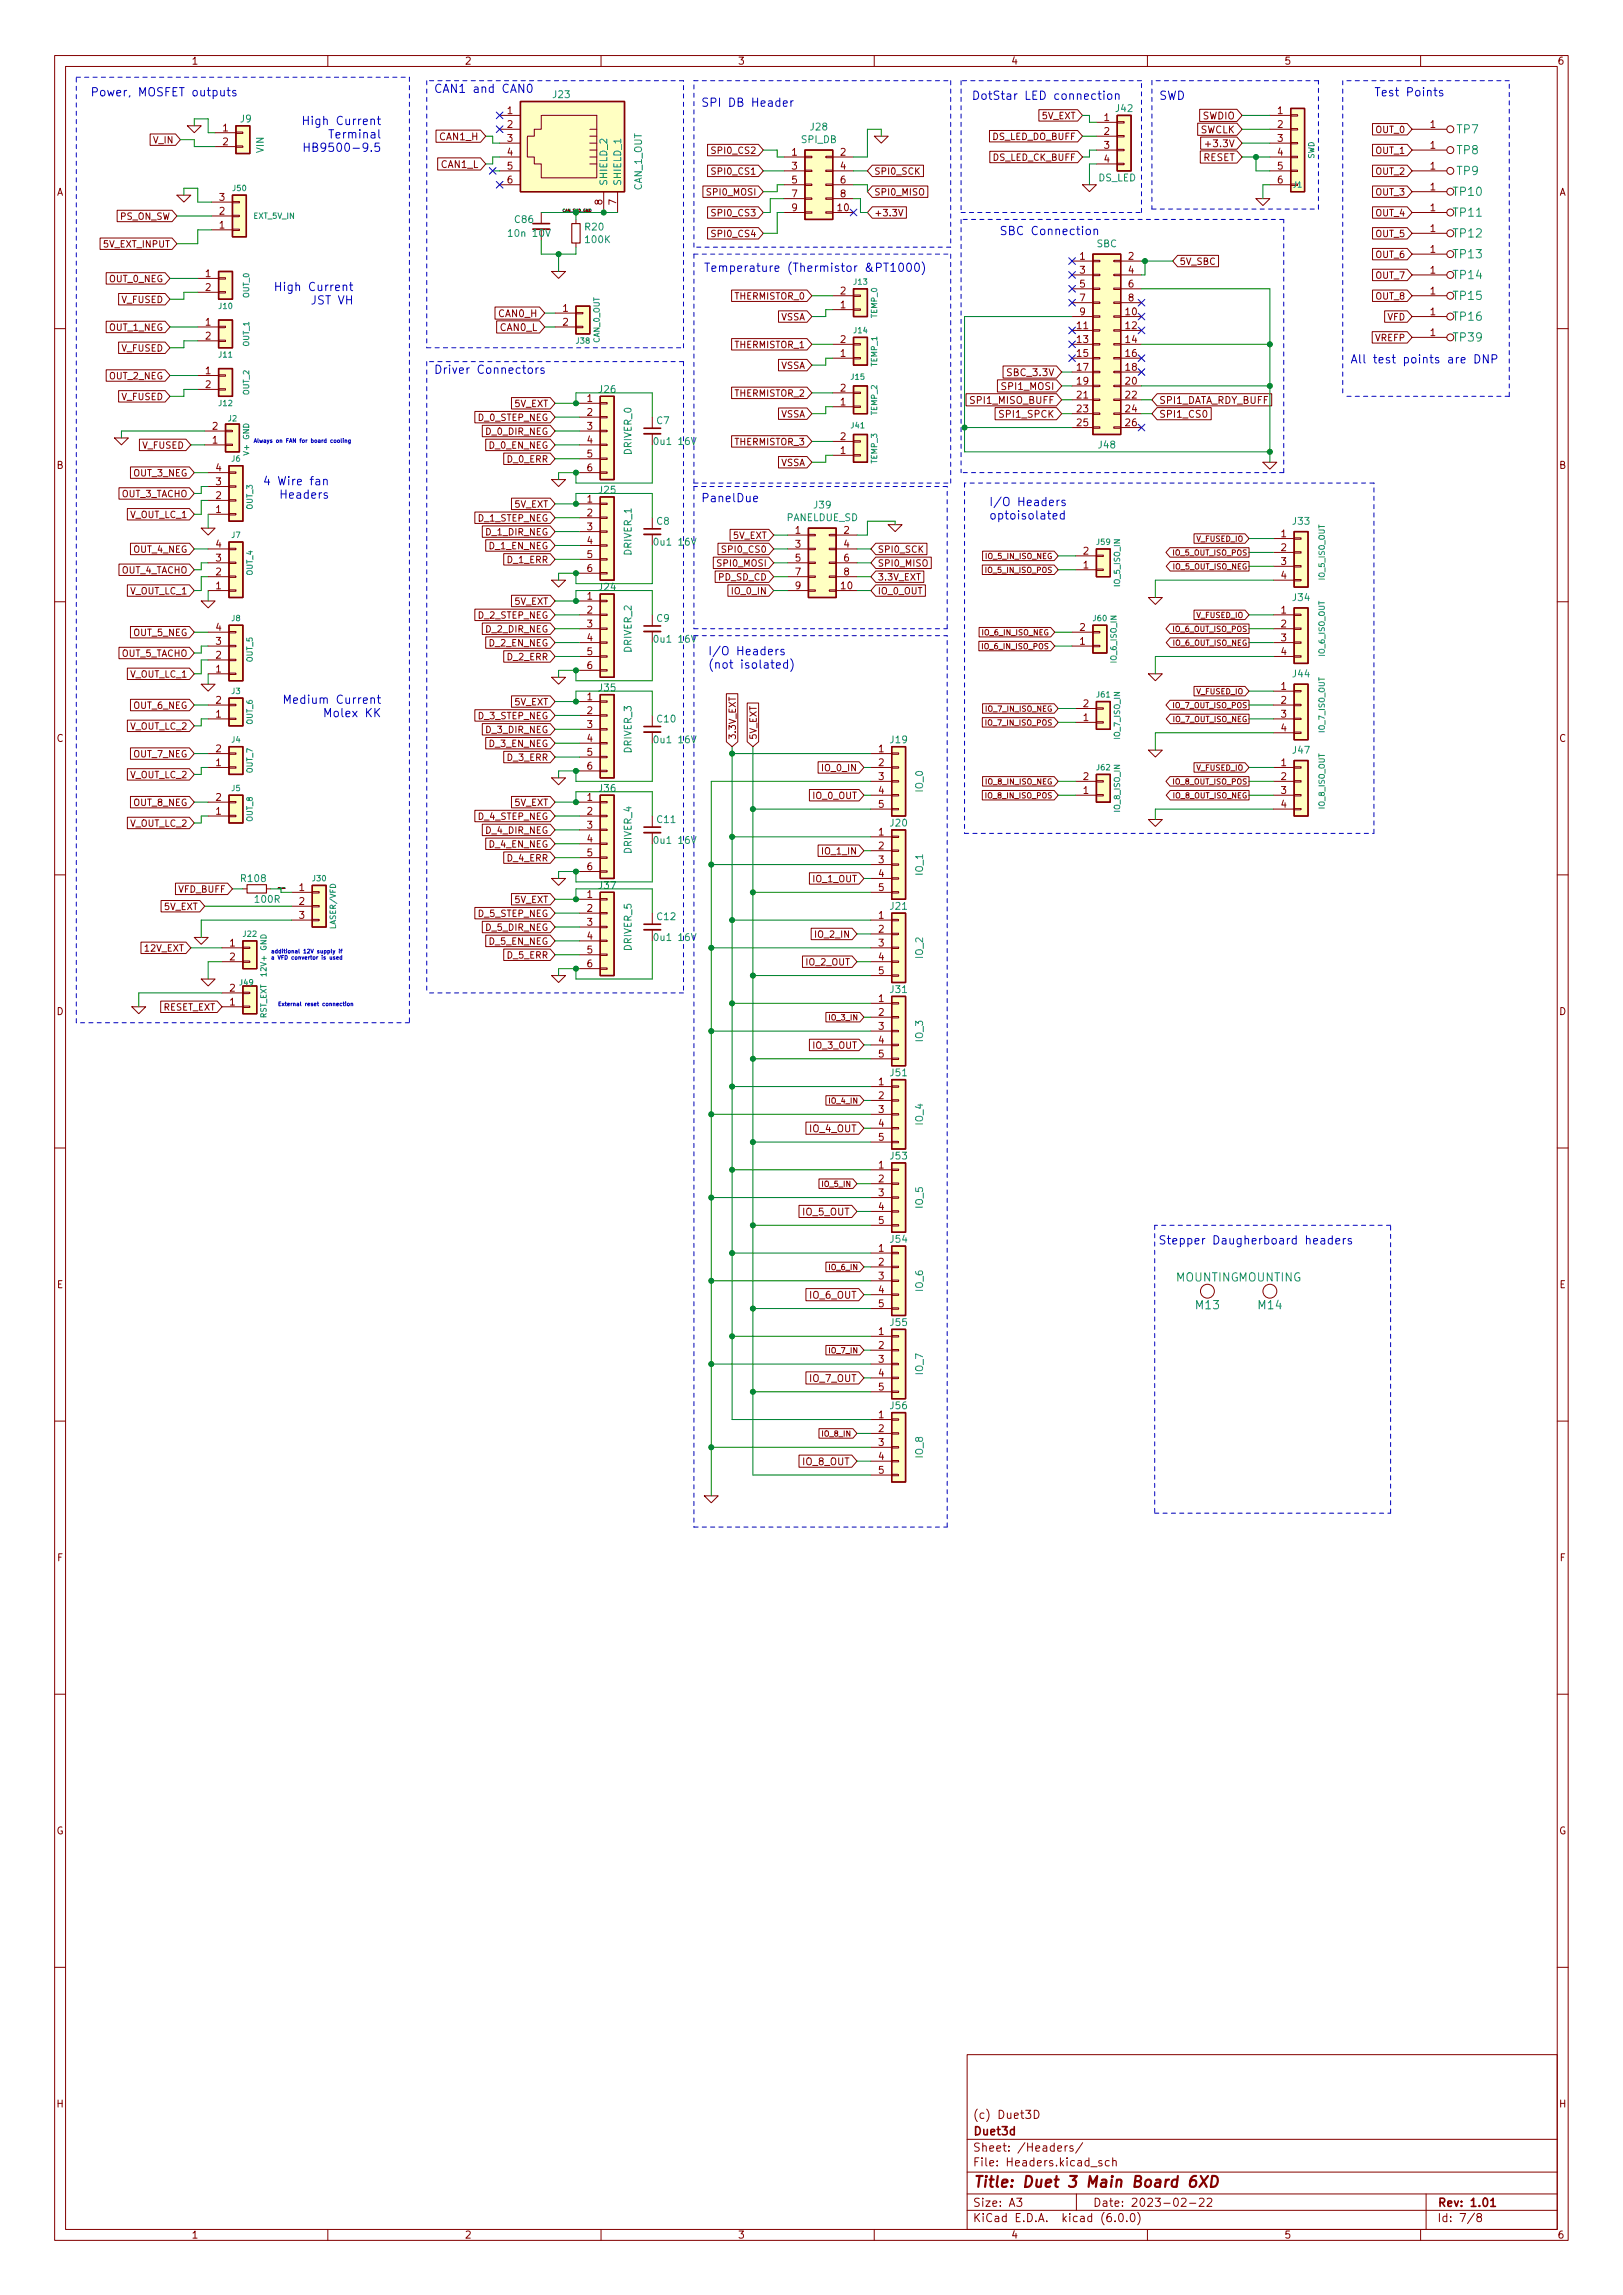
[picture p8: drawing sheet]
<svg xmlns="http://www.w3.org/2000/svg" width="297mm" height="420mm" viewBox="0 0 297 420" stroke-linecap="round" stroke-linejoin="round" font-family="sans-serif">
<defs><g id="words">
<text font-size="2.8" fill="#840000" x="178" y="400.5">Title: Duet 3 Main Board 6XD</text>
<g font-size="2.1" fill="#0000c2">
<text x="16.5" y="17.6">Power, MOSFET outputs</text>
<text x="79.4" y="17">CAN1 and CAN0</text>
<text x="251.5" y="17.6">Test Points</text>
<text x="56.9" y="22.9">High Current</text>
<text x="128.3" y="19.5">SPI DB Header</text>
<text x="177.8" y="18.3">DotStar LED connection</text>
<text x="212.1" y="18.3">SWD</text>
<text x="58.4" y="27.8">HB9500-9.5</text>
<text x="61" y="25.3">Terminal</text>
<text x="182.9" y="43">SBC Connection</text>
<text x="51.8" y="53.3">High Current</text>
<text x="128.8" y="49.8">Temperature (Thermistor &amp;PT1000)</text>
<text x="57.3" y="55.7">JST VH</text>
<text x="79.4" y="68.4">Driver Connectors</text>
<text x="251.4" y="66.5">All test points are DNP</text>
<text x="50.2" y="88.8">4 Wire fan</text>
<text x="51.9" y="91.3">Headers</text>
<text x="128.3" y="91.9">PanelDue</text>
<text x="181" y="92.7">I/O Headers</text>
<text x="181" y="95.1">optoisolated</text>
<text x="129.5" y="120">I/O Headers</text>
<text x="129.5" y="122.4">(not isolated)</text>
<text x="53.6" y="128.8">Medium Current</text>
<text x="60.2" y="131.3">Molex KK</text>
<text x="212" y="227.8">Stepper Daugherboard headers</text>
</g>
<g font-size="2.1" fill="#008484">
<text x="266.7" y="28.2">TP8</text>
<text x="266.7" y="24.4">TP7</text>
<text x="266.1" y="35.9">TP10</text>
<text x="266.7" y="32">TP9</text>
<text x="266.1" y="39.7">TP11</text>
<text x="266.1" y="43.5">TP12</text>
<text x="266.1" y="47.3">TP13</text>
<text x="266.1" y="51.1">TP14</text>
<text x="266.1" y="54.9">TP15</text>
<text x="266.1" y="58.7">TP16</text>
<text x="266.1" y="62.5">TP39</text>
<text x="215.2" y="234.6">MOUNTINGMOUNTING</text>
<text x="218.9" y="239.7">M13</text>
<text x="230.3" y="239.7">M14</text>
</g>
<g font-size="2.1" fill="#840000">
<text x="178" y="387.9">(c) Duet3D</text>
<text x="178" y="393.9">Sheet: /Headers/</text>
<text x="178" y="390.9">Duet3d</text>
<text x="178" y="396.6">File: Headers.kicad_sch</text>
<text x="178" y="406.8">KiCad E.D.A. kicad (6.0.0)</text>
<text x="178" y="404">Size: A3</text>
<text x="200" y="404">Date: 2023-02-22</text>
<text x="263" y="404">Rev: 1.01</text>
<text x="263" y="406.8">Id: 7/8</text>
</g>
<g font-size="1.8" fill="#840000">
<text x="35" y="11.8">1</text>
<text x="85" y="11.8">2</text>
<text x="135" y="11.8">3</text>
<text x="185" y="11.8">4</text>
<text x="235" y="11.8">5</text>
<text x="285" y="11.8">6</text>
<text x="92.9" y="20.9">1</text>
<text x="92.9" y="23.4">2</text>
<text x="202.1" y="22.1">1</text>
<text x="220.1" y="21.9">SWDIO</text>
<text x="233.8" y="20.9">1</text>
<text x="233.8" y="23.4">2</text>
<text x="261.8" y="23.4">1</text>
<text x="40.8" y="24">1</text>
<text x="40.8" y="26.6">2</text>
<text x="80.6" y="25.7">CAN1_H</text>
<text x="92.9" y="26">3</text>
<text x="92.9" y="28.5">4</text>
<text x="144.9" y="28.5">1</text>
<text x="153.8" y="28.5">2</text>
<text x="202.1" y="24.7">2</text>
<text x="202.1" y="27.2">3</text>
<text x="202.1" y="29.8">4</text>
<text x="219.6" y="24.4">SWCLK</text>
<text x="220.2" y="29.5">RESET</text>
<text x="221.4" y="26.9">+3.3V</text>
<text x="233.8" y="26">3</text>
<text x="233.8" y="28.5">4</text>
<text x="261.8" y="27.2">1</text>
<text x="10.3" y="35.8">A</text>
<text x="80.8" y="30.7">CAN1_L</text>
<text x="92.9" y="31">5</text>
<text x="92.9" y="33.6">6</text>
<text x="144.9" y="31">3</text>
<text x="144.9" y="33.6">5</text>
<text x="153.8" y="31">4</text>
<text x="153.8" y="33.6">6</text>
<text x="233.8" y="31">5</text>
<text x="233.8" y="33.6">6</text>
<text x="261.8" y="31">1</text>
<text x="261.8" y="34.8">1</text>
<text x="285.3" y="35.8">A</text>
<text x="40.1" y="41.8">1</text>
<text x="40.1" y="39.3">2</text>
<text x="40.1" y="36.7">3</text>
<text x="110.2" y="37.5" transform="rotate(-90 110.2 37.5)">8</text>
<text x="112.8" y="37.5" transform="rotate(-90 112.8 37.5)">7</text>
<text x="144.9" y="36.1">7</text>
<text x="144.9" y="38.7">9</text>
<text x="153.3" y="38.7">10</text>
<text x="153.8" y="36.1">8</text>
<text x="261.8" y="38.7">1</text>
<text x="197.6" y="47.5">1</text>
<text x="206.5" y="47.5">2</text>
<text x="261.8" y="42.5">1</text>
<text x="261.8" y="46.3">1</text>
<text x="37.6" y="50.7">1</text>
<text x="37.6" y="53.3">2</text>
<text x="153.8" y="53.9">2</text>
<text x="197.6" y="50.1">3</text>
<text x="197.6" y="52.6">5</text>
<text x="206.5" y="50.1">4</text>
<text x="206.5" y="52.6">6</text>
<text x="261.8" y="50.1">1</text>
<text x="261.8" y="53.9">1</text>
<text x="37.6" y="59.6">1</text>
<text x="91.3" y="58">CAN0_H</text>
<text x="103" y="57.1">1</text>
<text x="103" y="59.6">2</text>
<text x="153.8" y="56.4">1</text>
<text x="197.6" y="55.2">7</text>
<text x="197.6" y="57.7">9</text>
<text x="206" y="57.7">10</text>
<text x="206.5" y="55.2">8</text>
<text x="261.8" y="57.7">1</text>
<text x="37.6" y="62.1">2</text>
<text x="91.5" y="60.6">CAN0_L</text>
<text x="153.8" y="65.3">1</text>
<text x="153.8" y="62.8">2</text>
<text x="197.1" y="60.2">11</text>
<text x="197.1" y="62.8">13</text>
<text x="197.1" y="65.3">15</text>
<text x="206" y="60.2">12</text>
<text x="206" y="62.8">14</text>
<text x="206" y="65.3">16</text>
<text x="261.8" y="61.5">1</text>
<text x="37.6" y="68.5">1</text>
<text x="37.6" y="71">2</text>
<text x="153.8" y="71.7">2</text>
<text x="183.7" y="71.4">SPI1_MOSI</text>
<text x="184.7" y="68.8">SBC_3.3V</text>
<text x="197.1" y="67.9">17</text>
<text x="197.1" y="70.4">19</text>
<text x="206" y="67.9">18</text>
<text x="206" y="70.4">20</text>
<text x="107.5" y="73.6">1</text>
<text x="107.5" y="76.1">2</text>
<text x="153.8" y="74.2">1</text>
<text x="178" y="73.9">SPI1_MISO_BUFF</text>
<text x="183.3" y="76.5">SPI1_SPCK</text>
<text x="197.1" y="72.9">21</text>
<text x="197.1" y="75.5">23</text>
<text x="206" y="72.9">22</text>
<text x="206" y="75.5">24</text>
<text x="212.1" y="76.5">SPI1_CS0</text>
<text x="212.1" y="73.9">SPI1_DATA_RDY_BUFF</text>
<text x="38.9" y="81.2">1</text>
<text x="38.9" y="78.7">2</text>
<text x="107.5" y="78.7">3</text>
<text x="107.5" y="81.2">4</text>
<text x="107.5" y="83.7">5</text>
<text x="153.8" y="83.1">1</text>
<text x="153.8" y="80.6">2</text>
<text x="197.1" y="78">25</text>
<text x="206" y="78">26</text>
<text x="10.3" y="85.8">B</text>
<text x="39.5" y="88.8">3</text>
<text x="39.5" y="86.3">4</text>
<text x="107.5" y="86.3">6</text>
<text x="285.3" y="85.8">B</text>
<text x="39.5" y="93.9">1</text>
<text x="39.5" y="91.4">2</text>
<text x="107.5" y="92">1</text>
<text x="107.5" y="94.5">2</text>
<text x="39.5" y="100.2">4</text>
<text x="107.5" y="97.1">3</text>
<text x="107.5" y="99.6">4</text>
<text x="145.6" y="97.7">1</text>
<text x="145.6" y="100.2">3</text>
<text x="154.4" y="97.7">2</text>
<text x="154.4" y="100.2">4</text>
<text x="198.3" y="101.5">2</text>
<text x="234.5" y="98.3">1</text>
<text x="234.5" y="100.9">2</text>
<text x="39.5" y="107.9">1</text>
<text x="39.5" y="105.3">2</text>
<text x="39.5" y="102.8">3</text>
<text x="107.5" y="102.2">5</text>
<text x="107.5" y="104.7">6</text>
<text x="145.6" y="102.8">5</text>
<text x="145.6" y="105.3">7</text>
<text x="145.6" y="107.9">9</text>
<text x="154" y="107.9">10</text>
<text x="154.4" y="102.8">6</text>
<text x="154.4" y="105.3">8</text>
<text x="198.3" y="104.1">1</text>
<text x="234.5" y="103.4">3</text>
<text x="234.5" y="106">4</text>
<text x="107.5" y="109.8">1</text>
<text x="107.5" y="112.3">2</text>
<text x="234.5" y="112.3">1</text>
<text x="39.5" y="118">3</text>
<text x="39.5" y="115.5">4</text>
<text x="107.5" y="114.9">3</text>
<text x="107.5" y="117.4">4</text>
<text x="107.5" y="119.9">5</text>
<text x="197.6" y="118">1</text>
<text x="197.6" y="115.5">2</text>
<text x="234.5" y="114.9">2</text>
<text x="234.5" y="117.4">3</text>
<text x="234.5" y="119.9">4</text>
<text x="39.5" y="123.1">1</text>
<text x="39.5" y="120.6">2</text>
<text x="107.5" y="122.5">6</text>
<text x="39.5" y="131.4">1</text>
<text x="39.5" y="128.8">2</text>
<text x="107.5" y="128.2">1</text>
<text x="107.5" y="130.7">2</text>
<text x="198.3" y="132">1</text>
<text x="198.3" y="129.5">2</text>
<text x="234.5" y="126.3">1</text>
<text x="234.5" y="128.8">2</text>
<text x="234.5" y="131.4">3</text>
<text x="10.3" y="135.8">C</text>
<text x="39.5" y="137.7">2</text>
<text x="107.5" y="133.3">3</text>
<text x="107.5" y="135.8">4</text>
<text x="160.8" y="137.7">1</text>
<text x="234.5" y="133.9">4</text>
<text x="285.3" y="135.8">C</text>
<text x="39.5" y="140.3">1</text>
<text x="107.5" y="138.3">5</text>
<text x="107.5" y="140.9">6</text>
<text x="160.8" y="140.3">2</text>
<text x="160.8" y="142.8">3</text>
<text x="198.3" y="142.8">2</text>
<text x="234.5" y="140.3">1</text>
<text x="234.5" y="142.8">2</text>
<text x="39.5" y="149.1">1</text>
<text x="39.5" y="146.6">2</text>
<text x="107.5" y="146.6">1</text>
<text x="107.5" y="149.1">2</text>
<text x="160.8" y="145.3">4</text>
<text x="160.8" y="147.9">5</text>
<text x="198.3" y="145.3">1</text>
<text x="234.5" y="145.3">3</text>
<text x="234.5" y="147.9">4</text>
<text x="107.5" y="151.7">3</text>
<text x="107.5" y="154.2">4</text>
<text x="160.8" y="153">1</text>
<text x="160.8" y="155.5">2</text>
<text x="107.5" y="156.8">5</text>
<text x="107.5" y="159.3">6</text>
<text x="160.8" y="158">3</text>
<text x="160.8" y="160.6">4</text>
<text x="54.8" y="163.1">1</text>
<text x="54.8" y="165.7">2</text>
<text x="107.5" y="164.4">1</text>
<text x="107.5" y="166.9">2</text>
<text x="160.8" y="163.1">5</text>
<text x="42.1" y="173.3">1</text>
<text x="54.8" y="168.2">3</text>
<text x="107.5" y="169.5">3</text>
<text x="107.5" y="172">4</text>
<text x="160.8" y="168.2">1</text>
<text x="160.8" y="170.7">2</text>
<text x="160.8" y="173.3">3</text>
<text x="42.1" y="175.8">2</text>
<text x="107.5" y="174.5">5</text>
<text x="107.5" y="177.1">6</text>
<text x="160.8" y="175.8">4</text>
<text x="160.8" y="178.4">5</text>
<text x="10.3" y="185.8">D</text>
<text x="42.1" y="184.1">1</text>
<text x="42.1" y="181.5">2</text>
<text x="160.8" y="183.4">1</text>
<text x="160.8" y="186">2</text>
<text x="285.3" y="185.8">D</text>
<text x="160.8" y="188.5">3</text>
<text x="160.8" y="191.1">4</text>
<text x="160.8" y="193.6">5</text>
<text x="160.8" y="198.7">1</text>
<text x="160.8" y="201.2">2</text>
<text x="160.8" y="203.8">3</text>
<text x="148.3" y="207.3">IO_4_OUT</text>
<text x="160.8" y="206.3">4</text>
<text x="160.8" y="208.8">5</text>
<text x="160.8" y="213.9">1</text>
<text x="160.8" y="216.5">2</text>
<text x="160.8" y="219">3</text>
<text x="160.8" y="221.5">4</text>
<text x="147" y="222.5">IO_5_OUT</text>
<text x="160.8" y="224.1">5</text>
<text x="160.8" y="229.2">1</text>
<text x="160.8" y="231.7">2</text>
<text x="10.4" y="235.8">E</text>
<text x="148.3" y="237.8">IO_6_OUT</text>
<text x="160.8" y="234.2">3</text>
<text x="160.8" y="236.8">4</text>
<text x="160.8" y="239.3">5</text>
<text x="285.4" y="235.8">E</text>
<text x="160.8" y="244.4">1</text>
<text x="160.8" y="246.9">2</text>
<text x="160.8" y="249.5">3</text>
<text x="148.3" y="253">IO_7_OUT</text>
<text x="160.8" y="252">4</text>
<text x="160.8" y="254.6">5</text>
<text x="160.8" y="259.6">1</text>
<text x="160.8" y="262.2">2</text>
<text x="147" y="268.2">IO_8_OUT</text>
<text x="160.8" y="264.7">3</text>
<text x="160.8" y="267.3">4</text>
<text x="160.8" y="269.8">5</text>
<text x="10.4" y="285.8">F</text>
<text x="285.5" y="285.8">F</text>
<text x="10.3" y="335.8">G</text>
<text x="285.3" y="335.8">G</text>
<text x="10.3" y="385.8">H</text>
<text x="285.3" y="385.8">H</text>
<text x="35" y="409.8">1</text>
<text x="85" y="409.8">2</text>
<text x="135" y="409.8">3</text>
<text x="185" y="409.8">4</text>
<text x="235" y="409.8">5</text>
<text x="285" y="409.8">6</text>
</g>
<g font-size="1.8" fill="#008484">
<text x="101.3" y="17.9">J23</text>
<text x="44" y="22.4">J9</text>
<text x="148.4" y="23.9">J28</text>
<text x="204.3" y="20.5">J42</text>
<text x="48.3" y="28" transform="rotate(-90 48.3 28)">VIN</text>
<text x="146.7" y="26.2">SPI_DB</text>
<text x="111.1" y="34.1" transform="rotate(-90 111.1 34.1)">SHIELD_2</text>
<text x="113.7" y="34.1" transform="rotate(-90 113.7 34.1)">SHIELD_1</text>
<text x="117.5" y="34.9" transform="rotate(-90 117.5 34.9)">CAN_1_OUT</text>
<text x="201" y="33.2">DS_LED</text>
<text x="94.3" y="40.8">C86</text>
<text x="93.5" y="43.3">10n 10V</text>
<text x="107.1" y="42.2">R20</text>
<text x="107.2" y="44.5">100K</text>
<text x="200.7" y="45.3">SBC</text>
<text x="109.6" y="71.9">J26</text>
<text x="120.2" y="77.6">C7</text>
<text x="115.6" y="83.2" transform="rotate(-90 115.6 83.2)">DRIVER_0</text>
<text x="120.1" y="81.4">0u1 16V</text>
<text x="201.1" y="82.1">J48</text>
<text x="109.6" y="90.3">J25</text>
<text x="143.9" y="95.4">PANELDUE_SD</text>
<text x="149" y="93.1">J39</text>
<text x="115.6" y="101.6" transform="rotate(-90 115.6 101.6)">DRIVER_1</text>
<text x="120.1" y="99.9">0u1 16V</text>
<text x="120.2" y="96.1">C8</text>
<text x="236.6" y="96.1">J33</text>
<text x="109.6" y="108.1">J24</text>
<text x="120.2" y="113.8">C9</text>
<text x="236.6" y="110">J34</text>
<text x="115.6" y="119.4" transform="rotate(-90 115.6 119.4)">DRIVER_2</text>
<text x="120.1" y="117.6">0u1 16V</text>
<text x="236.6" y="124">J44</text>
<text x="109.6" y="126.5">J35</text>
<text x="115.6" y="137.8" transform="rotate(-90 115.6 137.8)">DRIVER_3</text>
<text x="120.1" y="136.1">0u1 16V</text>
<text x="120.3" y="132.2">C10</text>
<text x="163" y="136.1">J19</text>
<text x="236.6" y="138">J47</text>
<text x="109.6" y="144.9">J36</text>
<text x="168.9" y="145" transform="rotate(-90 168.9 145)">IO_0</text>
<text x="120.1" y="154.5">0u1 16V</text>
<text x="120.3" y="150.7">C11</text>
<text x="163" y="151.3">J20</text>
<text x="44.2" y="161.5">R108</text>
<text x="115.6" y="156.3" transform="rotate(-90 115.6 156.3)">DRIVER_4</text>
<text x="168.9" y="160.2" transform="rotate(-90 168.9 160.2)">IO_1</text>
<text x="46.8" y="165.3">100R</text>
<text x="109.6" y="162.7">J37</text>
<text x="163" y="166.5">J21</text>
<text x="120.1" y="172.3">0u1 16V</text>
<text x="120.3" y="168.4">C12</text>
<text x="115.6" y="174" transform="rotate(-90 115.6 174)">DRIVER_5</text>
<text x="168.9" y="175.4" transform="rotate(-90 168.9 175.4)">IO_2</text>
<text x="163" y="181.8">J31</text>
<text x="168.9" y="190.7" transform="rotate(-90 168.9 190.7)">IO_3</text>
<text x="163" y="197">J51</text>
<text x="168.9" y="205.9" transform="rotate(-90 168.9 205.9)">IO_4</text>
<text x="163" y="212.3">J53</text>
<text x="168.9" y="221.2" transform="rotate(-90 168.9 221.2)">IO_5</text>
<text x="163" y="227.5">J54</text>
<text x="168.9" y="236.4" transform="rotate(-90 168.9 236.4)">IO_6</text>
<text x="163" y="242.7">J55</text>
<text x="168.9" y="251.6" transform="rotate(-90 168.9 251.6)">IO_7</text>
<text x="163" y="258">J56</text>
<text x="168.9" y="266.9" transform="rotate(-90 168.9 266.9)">IO_8</text>
</g>
<g font-size="1.7" fill="#840000">
<text x="190.7" y="21.8">5V_EXT</text>
<text x="28.1" y="26.3">V_IN</text>
<text x="130.7" y="28.2">SPI0_CS2</text>
<text x="181.6" y="25.6">DS_LED_DO_BUFF</text>
<text x="181.7" y="29.4">DS_LED_CK_BUFF</text>
<text x="251.9" y="24.3">OUT_0</text>
<text x="251.9" y="28.2">OUT_1</text>
<text x="129.7" y="35.8">SPI0_MOSI</text>
<text x="130.7" y="32">SPI0_CS1</text>
<text x="159.9" y="32">SPI0_SCK</text>
<text x="159.9" y="35.8">SPI0_MISO</text>
<text x="251.9" y="35.8">OUT_3</text>
<text x="251.9" y="32">OUT_2</text>
<text x="22" y="40.2">PS_ON_SW</text>
<text x="130.7" y="39.6">SPI0_CS3</text>
<text x="159.9" y="39.6">+3.3V</text>
<text x="251.9" y="39.6">OUT_4</text>
<text x="19.1" y="45.3">5V_EXT_INPUT</text>
<text x="130.7" y="43.4">SPI0_CS4</text>
<text x="251.9" y="43.4">OUT_5</text>
<text x="251.9" y="47.2">OUT_6</text>
<text x="20" y="51.7">OUT_0_NEG</text>
<text x="215.8" y="48.5">5V_SBC</text>
<text x="251.9" y="51">OUT_7</text>
<text x="22.3" y="55.5">V_FUSED</text>
<text x="134.6" y="54.8">THERMISTOR_0</text>
<text x="142.9" y="58.6">VSSA</text>
<text x="251.9" y="54.8">OUT_8</text>
<text x="253.9" y="58.6">VFD</text>
<text x="20" y="60.5">OUT_1_NEG</text>
<text x="22.3" y="64.4">V_FUSED</text>
<text x="134.6" y="63.7">THERMISTOR_1</text>
<text x="251.7" y="62.4">VREFP</text>
<text x="20" y="69.4">OUT_2_NEG</text>
<text x="142.9" y="67.5">VSSA</text>
<text x="22.3" y="73.2">V_FUSED</text>
<text x="87.6" y="77.1">D_0_STEP_NEG</text>
<text x="94.2" y="74.5">5V_EXT</text>
<text x="134.6" y="72.6">THERMISTOR_2</text>
<text x="142.9" y="76.4">VSSA</text>
<text x="26.1" y="82.1">V_FUSED</text>
<text x="89" y="79.6">D_0_DIR_NEG</text>
<text x="89.6" y="82.1">D_0_EN_NEG</text>
<text x="134.6" y="81.5">THERMISTOR_3</text>
<text x="24.5" y="87.2">OUT_3_NEG</text>
<text x="92.9" y="84.7">D_0_ERR</text>
<text x="142.9" y="85.3">VSSA</text>
<text x="22.2" y="91">OUT_3_TACHO</text>
<text x="23.8" y="94.8">V_OUT_LC_1</text>
<text x="87.6" y="95.5">D_1_STEP_NEG</text>
<text x="94.2" y="92.9">5V_EXT</text>
<text x="24.5" y="101.2">OUT_4_NEG</text>
<text x="89" y="98">D_1_DIR_NEG</text>
<text x="89.6" y="100.5">D_1_EN_NEG</text>
<text x="132.6" y="101.2">SPI0_CS0</text>
<text x="134.2" y="98.6">5V_EXT</text>
<text x="160.6" y="101.2">SPI0_SCK</text>
<text x="22.2" y="105">OUT_4_TACHO</text>
<text x="92.9" y="103.1">D_1_ERR</text>
<text x="131.5" y="106.3">PD_SD_CD</text>
<text x="131.6" y="103.7">SPI0_MOSI</text>
<text x="160.6" y="103.7">SPI0_MISO</text>
<text x="160.6" y="106.3">3.3V_EXT</text>
<text x="23.8" y="108.8">V_OUT_LC_1</text>
<text x="87.6" y="113.2">D_2_STEP_NEG</text>
<text x="94.2" y="110.7">5V_EXT</text>
<text x="134.2" y="108.8">IO_0_IN</text>
<text x="160.6" y="108.8">IO_0_OUT</text>
<text x="24.5" y="116.4">OUT_5_NEG</text>
<text x="89" y="115.8">D_2_DIR_NEG</text>
<text x="89.6" y="118.3">D_2_EN_NEG</text>
<text x="22.2" y="120.2">OUT_5_TACHO</text>
<text x="23.8" y="124">V_OUT_LC_1</text>
<text x="92.9" y="120.9">D_2_ERR</text>
<text x="24.5" y="129.8">OUT_6_NEG</text>
<text x="87.6" y="131.7">D_3_STEP_NEG</text>
<text x="94.2" y="129.1">5V_EXT</text>
<text x="23.8" y="133.6">V_OUT_LC_2</text>
<text x="89" y="134.2">D_3_DIR_NEG</text>
<text x="89.6" y="136.7">D_3_EN_NEG</text>
<text x="134.7" y="135.5" transform="rotate(-90 134.7 135.5)">3.3V_EXT</text>
<text x="138.5" y="135.5" transform="rotate(-90 138.5 135.5)">5V_EXT</text>
<text x="23.8" y="142.5">V_OUT_LC_2</text>
<text x="24.5" y="138.6">OUT_7_NEG</text>
<text x="92.9" y="139.3">D_3_ERR</text>
<text x="150.7" y="141.2">IO_0_IN</text>
<text x="24.5" y="147.5">OUT_8_NEG</text>
<text x="94.2" y="147.5">5V_EXT</text>
<text x="148.9" y="146.3">IO_0_OUT</text>
<text x="23.8" y="151.3">V_OUT_LC_2</text>
<text x="87.6" y="150.1">D_4_STEP_NEG</text>
<text x="89" y="152.6">D_4_DIR_NEG</text>
<text x="89.6" y="155.2">D_4_EN_NEG</text>
<text x="92.9" y="157.7">D_4_ERR</text>
<text x="148.9" y="161.5">IO_1_OUT</text>
<text x="150.7" y="156.4">IO_1_IN</text>
<text x="30.1" y="166.6">5V_EXT</text>
<text x="32.7" y="163.4">VFD_BUFF</text>
<text x="87.6" y="167.9">D_5_STEP_NEG</text>
<text x="94.2" y="165.3">5V_EXT</text>
<text x="89" y="170.4">D_5_DIR_NEG</text>
<text x="89.6" y="172.9">D_5_EN_NEG</text>
<text x="149.5" y="171.7">IO_2_IN</text>
<text x="26.6" y="174.2">12V_EXT</text>
<text x="92.9" y="175.5">D_5_ERR</text>
<text x="147.6" y="176.7">IO_2_OUT</text>
<text x="29.7" y="185">RESET_EXT</text>
<text x="148.9" y="192">IO_3_OUT</text>
</g>
<g font-size="1.4" fill="#008484">
<text x="240.5" y="29.1" transform="rotate(-90 240.5 29.1)">SWD</text>
<text x="42.6" y="35">J50</text>
<text x="236.7" y="34.3">J1</text>
<text x="46.4" y="40">EXT_5V_IN</text>
<text x="156.3" y="52.1">J13</text>
<text x="40.1" y="56.6">J10</text>
<text x="45.6" y="54.5" transform="rotate(-90 45.6 54.5)">OUT_0</text>
<text x="160.5" y="58.2" transform="rotate(-90 160.5 58.2)">TEMP_0</text>
<text x="40.1" y="65.4">J11</text>
<text x="45.6" y="63.4" transform="rotate(-90 45.6 63.4)">OUT_1</text>
<text x="105.5" y="62.9">J38</text>
<text x="109.7" y="62.8" transform="rotate(-90 109.7 62.8)">CAN_0_OUT</text>
<text x="156.3" y="61">J14</text>
<text x="155.8" y="69.5">J15</text>
<text x="160.5" y="67.1" transform="rotate(-90 160.5 67.1)">TEMP_1</text>
<text x="40.1" y="74.3">J12</text>
<text x="41.8" y="77.1">J2</text>
<text x="45.6" y="72.3" transform="rotate(-90 45.6 72.3)">OUT_2</text>
<text x="160.5" y="75.9" transform="rotate(-90 160.5 75.9)">TEMP_2</text>
<text x="45.6" y="83.1" transform="rotate(-90 45.6 83.1)">V+ GND</text>
<text x="155.8" y="78.4">J41</text>
<text x="42.4" y="84.5">J6</text>
<text x="160.5" y="84.8" transform="rotate(-90 160.5 84.8)">TEMP_3</text>
<text x="46.2" y="93.3" transform="rotate(-90 46.2 93.3)">OUT_3</text>
<text x="42.4" y="98.5">J7</text>
<text x="200.7" y="99.7">J59</text>
<text x="46.2" y="105.3" transform="rotate(-90 46.2 105.3)">OUT_4</text>
<text x="205" y="107.3" transform="rotate(-90 205 107.3)">IO_5_ISO_IN</text>
<text x="242.4" y="106.2" transform="rotate(-90 242.4 106.2)">IO_5_ISO_OUT</text>
<text x="42.4" y="113.7">J8</text>
<text x="200.1" y="113.7">J60</text>
<text x="46.2" y="121.2" transform="rotate(-90 46.2 121.2)">OUT_5</text>
<text x="204.3" y="121.3" transform="rotate(-90 204.3 121.3)">IO_6_ISO_IN</text>
<text x="242.4" y="120.1" transform="rotate(-90 242.4 120.1)">IO_6_ISO_OUT</text>
<text x="42.4" y="127">J3</text>
<text x="200.7" y="127.7">J61</text>
<text x="42.4" y="135.9">J4</text>
<text x="46.2" y="132.6" transform="rotate(-90 46.2 132.6)">OUT_6</text>
<text x="205" y="135.2" transform="rotate(-90 205 135.2)">IO_7_ISO_IN</text>
<text x="242.4" y="134.1" transform="rotate(-90 242.4 134.1)">IO_7_ISO_OUT</text>
<text x="46.2" y="141.5" transform="rotate(-90 46.2 141.5)">OUT_7</text>
<text x="200.7" y="141">J62</text>
<text x="42.4" y="144.8">J5</text>
<text x="205" y="148.6" transform="rotate(-90 205 148.6)">IO_8_ISO_IN</text>
<text x="242.4" y="148.1" transform="rotate(-90 242.4 148.1)">IO_8_ISO_OUT</text>
<text x="46.2" y="150.4" transform="rotate(-90 46.2 150.4)">OUT_8</text>
<text x="57.2" y="161.3">J30</text>
<text x="44.5" y="171.5">J22</text>
<text x="61.5" y="169.9" transform="rotate(-90 61.5 169.9)">LASER/VFD</text>
<text x="48.8" y="178.2" transform="rotate(-90 48.8 178.2)">12V+ GND</text>
<text x="43.9" y="180.4">J49</text>
<text x="48.8" y="186.5" transform="rotate(-90 48.8 186.5)">RST_EXT</text>
</g>
<g font-size="1.4" fill="#840000">
<text x="214.9" y="101.7">IO_5_OUT_ISO_POS</text>
<text x="219" y="99.2">V_FUSED_IO</text>
<text x="180.6" y="102.3">IO_5_IN_ISO_NEG</text>
<text x="180.7" y="104.9">IO_5_IN_ISO_POS</text>
<text x="214.8" y="104.2">IO_5_OUT_ISO_NEG</text>
<text x="219" y="113.1">V_FUSED_IO</text>
<text x="180" y="116.3">IO_6_IN_ISO_NEG</text>
<text x="180.1" y="118.8">IO_6_IN_ISO_POS</text>
<text x="214.8" y="118.2">IO_6_OUT_ISO_NEG</text>
<text x="214.9" y="115.7">IO_6_OUT_ISO_POS</text>
<text x="180.6" y="130.3">IO_7_IN_ISO_NEG</text>
<text x="214.9" y="129.6">IO_7_OUT_ISO_POS</text>
<text x="219" y="127.1">V_FUSED_IO</text>
<text x="180.7" y="132.8">IO_7_IN_ISO_POS</text>
<text x="214.8" y="132.2">IO_7_OUT_ISO_NEG</text>
<text x="180.6" y="143.6">IO_8_IN_ISO_NEG</text>
<text x="214.9" y="143.6">IO_8_OUT_ISO_POS</text>
<text x="219" y="141.1">V_FUSED_IO</text>
<text x="180.7" y="146.2">IO_8_IN_ISO_POS</text>
<text x="214.8" y="146.2">IO_8_OUT_ISO_NEG</text>
<text x="152" y="186.8">IO_3_IN</text>
<text x="152" y="202">IO_4_IN</text>
<text x="150.7" y="217.3">IO_5_IN</text>
<text x="152" y="232.5">IO_6_IN</text>
<text x="152" y="247.8">IO_7_IN</text>
<text x="150.7" y="263">IO_8_IN</text>
</g>
<g font-size="1" fill="#0000c2">
<text x="46.4" y="81.1">Always on FAN for board cooling</text>
<text x="49.5" y="174.5">additional 12V supply if</text>
<text x="49.5" y="175.7">a VFD convertor is used</text>
<text x="50.8" y="184.2">External reset connection</text>
</g>
<text font-size=".7" x="102.9" y="38.8">CAN_SHD_GND</text>
<text font-size=".3" x="50.8" y="162.7">vfd_conn</text>
</g></defs>
<g fill="none" stroke="#840000" stroke-width=".18">
<path d="M10 10.2h277v400h-277zM12 12.2h273v396h-273zM60 10.2v2M110 10.2v2M160 10.2v2M210 10.2v2M260 10.2v2M21.4 38.5h10.1l.9 1-.9 1.1h-10.1zM27.5 24.5h4.6l.9 1.1-.9 1h-4.6zM32.4 35.7h2.5l-1.2 1.3zM34.3 23h2.5l-1.2 1.3zM38.7 39.5h3.8"/>
<path d="M38.7 37h3.8M39.4 24.3h3.8M39.4 26.8h3.8M42.5 36.9h1.3v.2h-1.3zM42.5 39.4h1.3v.3h-1.3zM43.2 26.7h1.2v.3h-1.2zM43.2 24.2h1.2v.2h-1.2zM79.8 23.8h8.1l1 1.1-1 1.1h-8.1zM80.1 28.9h7.8l1 1.1-1 1.1h-7.8zM91.4 21.1h3.8M91.4 23.7h3.8M91.4 26.2h3.8"/>
<path d="M91.4 28.7h3.8M91.4 31.3h3.8M91.4 33.8h3.8M99.1 21.1h10.1v11.5h-10.1v-2.6h-1.3v-1.3h-1.3v-3.8h1.3v-1.2h1.3zM99.1 38.9v2M107.9 23.7h1.3M107.9 24.9h1.3M107.9 26.2h1.3M107.9 27.5h1.3M107.9 28.7h1.3M107.9 30h1.3M110.5 35.1v3.8"/>
<path d="M113 35.1v3.8M128.6 34.1h10.2l.9 1-.9 1h-10.2zM129.5 26.4h9.3l.9 1.1-.9 1h-9.3zM129.5 30.2h9.3l.9 1.1-.9 1h-9.3zM129.5 37.9h9.3l.9 1-.9 1h-9.3zM143.5 28.7h3.8M143.5 31.3h3.8M143.5 33.8h3.8M143.5 38.9h3.8M143.5 36.4h3.8M147.3 38.8h1.3v.2h-1.3zM147.3 36.2h1.3v.3h-1.3z"/>
<path d="M147.3 33.7h1.3v.3h-1.3zM147.3 31.2h1.3v.2h-1.3zM147.3 28.6h1.3v.3h-1.3zM151.1 38.8h1.3v.2h-1.3zM151.1 36.2h1.3v.3h-1.3zM151.1 33.7h1.3v.3h-1.3zM151.1 31.2h1.3v.2h-1.3zM151.1 28.6h1.3v.3h-1.3zM152.4 28.7h3.8M152.4 31.3h3.8M152.4 33.8h3.8M152.4 38.9h3.8"/>
<path d="M152.4 36.4h3.8M159.6 37.9h6.3v2h-6.3l-.9-1zM159.6 30.2h9.4v2.1h-9.4l-.9-1zM159.6 34.1h10.2v2h-10.2l-.9-1zM160 24.9h2.6l-1.3 1.3zM164.5 38.3l.4 1.2 .3-1.2M181.1 23.9h16.1l.9 1-.9 1.1h-16.1zM181.2 27.7h16l.9 1-.9 1.1h-16zM190.1 20.1h7.1l.9 1-.9 1.1h-7.1zM198.1 33.8h2.6l-1.3 1.3zM200.7 22.4h3.8M200.7 24.9h3.8"/>
<path d="M200.7 27.5h3.8M200.7 30h3.8M204.5 29.9h1.2v.2h-1.2zM204.5 27.3h1.2v.3h-1.2zM204.5 24.8h1.2v.3h-1.2zM204.5 22.3h1.2v.2h-1.2zM219.2 22.6h7.2l.9 1.1-.9 1.1h-7.2zM219.6 20h6.8l.9 1.1-.9 1.1h-6.8zM219.7 27.6h6.7l.9 1.1-.9 1.2h-6.7zM219.7 25.1h6.7l.9 1.1-.9 1.1h-6.7zM220.6 26.4h1M229.9 36.4h2.5l-1.3 1.2z"/>
<path d="M232.4 21.1h3.8M232.4 23.7h3.8M232.4 26.2h3.8M232.4 28.7h3.8M232.4 31.3h3.8M232.4 33.8h3.8M236.2 33.7h1.3v.3h-1.3zM236.2 31.2h1.3v.2h-1.3zM236.2 28.6h1.3v.3h-1.3zM236.2 26.1h1.3v.2h-1.3zM236.2 23.5h1.3v.3h-1.3zM236.2 21h1.3v.3h-1.3z"/>
<path d="M251.2 34.1h6.3l.9 1-.9 1h-6.3zM251.2 22.6h6.3l.9 1.1-.9 1h-6.3zM251.2 26.4h6.3l.9 1.1-.9 1h-6.3zM251.2 30.2h6.3l.9 1.1-.9 1h-6.3zM251.2 37.9h6.3l.9 1-.9 1h-6.3zM258.4 23.7h6.4M258.4 31.3h6.4M258.4 27.5h6.4M258.4 38.9h6.4M258.4 35.1h6.4M18.3 43.6h13.2l.9 1-.9 1.1h-13.2zM19.4 49.9h10.8l.9 1.1-.9 1h-10.8z"/>
<path d="M19.4 58.8h10.8l.9 1.1-.9 1h-10.8zM21.7 53.7h8.5l.9 1.1-.9 1h-8.5zM36.2 51h3.8M36.2 53.5h3.8M36.2 59.9h3.8M38.7 42.1h3.8M40 53.4h1.3v.2h-1.3zM40 50.8h1.3v.3h-1.3zM40 59.7h1.3v.3h-1.3zM42.5 42h1.3v.2h-1.3zM90.6 56.2h8.1l1 1.1-1 1.1h-8.1zM90.9 58.7h7.8l1 1.2-1 1.1h-7.8z"/>
<path d="M101 49.7h2.5l-1.3 1.3zM101.6 59.9h3.8M101.6 57.3h3.8M105.4 59.7h1.3v.3h-1.3zM105.4 57.2h1.3v.2h-1.3zM105.4 40.2v.7M105.4 44.5v.8M129.5 41.7h9.3l.9 1-.9 1.1h-9.3zM133.9 53.1h13.8l.9 1-.9 1.1h-13.8zM142.5 56.9h5.2l.9 1.1-.9 1h-5.2zM152.4 54.1h3.8M152.4 56.7h3.8"/>
<path d="M156.2 54h1.3v.3h-1.3zM156.2 56.6h1.3v.2h-1.3zM196.2 50.3h3.8M196.2 58h3.8M196.2 47.8h3.8M196.2 52.9h3.8M196.2 55.4h3.8M200 57.8h1.3v.3h-1.3zM200 55.3h1.3v.2h-1.3zM200 52.7h1.3v.3h-1.3zM200 50.2h1.3v.3h-1.3zM200 47.7h1.3v.2h-1.3z"/>
<path d="M203.8 57.8h1.3v.3h-1.3zM203.8 55.3h1.3v.2h-1.3zM203.8 52.7h1.3v.3h-1.3zM203.8 50.2h1.3v.3h-1.3zM203.8 47.7h1.3v.2h-1.3zM205.1 50.3h3.8M205.1 58h3.8M205.1 47.8h3.8M205.1 52.9h3.8M205.1 55.4h3.8M215.5 46.8h7.5v2h-7.5l-.9-1zM251.2 53.1h6.3l.9 1-.9 1.1h-6.3z"/>
<path d="M251.2 41.7h6.3l.9 1-.9 1.1h-6.3zM251.2 49.3h6.3l.9 1-.9 1.1h-6.3zM251.2 45.5h6.3l.9 1-.9 1.1h-6.3zM253.4 56.9h4.1l.9 1.1-.9 1h-4.1zM258.4 42.7h6.4M258.4 46.5h6.4M258.4 50.3h6.4M258.4 54.1h6.4M258.4 58h6.4M10 60.2h2M19.4 67.7h10.8l.9 1-.9 1.1h-10.8zM21.7 62.6h8.5l.9 1.1-.9 1h-8.5z"/>
<path d="M21.7 71.5h8.5l.9 1.1-.9 1h-8.5zM36.2 62.4h3.8M36.2 68.7h3.8M36.2 71.3h3.8M37.5 78.9h3.8M40 62.3h1.3v.2h-1.3zM40 71.2h1.3v.2h-1.3zM40 68.6h1.3v.3h-1.3zM41.3 78.8h1.2v.2h-1.2zM86.9 75.3h13.8l.9 1.1-.9 1h-13.8zM88.3 77.9h12.4l.9 1-.9 1.1h-12.4zM93.6 72.8h7.1l.9 1-.9 1.1h-7.1z"/>
<path d="M106 78.9h3.9M106 73.8h3.9M106 76.4h3.9M109.9 78.8h1.2v.2h-1.2zM109.9 76.2h1.2v.3h-1.2zM109.9 73.7h1.2v.3h-1.2zM119.4 76.4v2M119.4 79.4v2M133.9 79.8h13.8l.9 1-.9 1.1h-13.8zM133.9 62h13.8l.9 1-.9 1.1h-13.8zM133.9 70.9h13.8l.9 1-.9 1.1h-13.8zM142.5 74.7h5.2l.9 1-.9 1.1h-5.2z"/>
<path d="M142.5 65.8h5.2l.9 1-.9 1.1h-5.2zM152.4 74.5h3.8M152.4 71.9h3.8M152.4 63h3.8M152.4 65.6h3.8M156.2 71.8h1.3v.3h-1.3zM156.2 74.3h1.3v.3h-1.3zM156.2 62.9h1.3v.3h-1.3zM156.2 65.4h1.3v.3h-1.3zM176.8 72.1h16.6l.9 1.1-.9 1.1h-16.6zM182.1 74.6h11.3l.9 1.1-.9 1.1h-11.3zM182.5 69.5h10.9l.9 1.2-.9 1.1h-10.9z"/>
<path d="M183.6 67h9.8l.9 1.1-.9 1.1h-9.8zM196.2 60.5h3.8M196.2 63h3.8M196.2 65.6h3.8M196.2 68.1h3.8M196.2 70.7h3.8M196.2 73.2h3.8M196.2 75.7h3.8M196.2 78.3h3.8M200 78.1h1.3v.3h-1.3zM200 75.6h1.3v.3h-1.3zM200 73.1h1.3v.2h-1.3z"/>
<path d="M200 70.5h1.3v.3h-1.3zM200 68h1.3v.2h-1.3zM200 65.4h1.3v.3h-1.3zM200 62.9h1.3v.3h-1.3zM200 60.4h1.3v.2h-1.3zM203.8 78.1h1.3v.3h-1.3zM203.8 75.6h1.3v.3h-1.3zM203.8 73.1h1.3v.2h-1.3zM203.8 70.5h1.3v.3h-1.3zM203.8 68h1.3v.2h-1.3zM203.8 65.4h1.3v.3h-1.3zM203.8 62.9h1.3v.3h-1.3z"/>
<path d="M203.8 60.4h1.3v.2h-1.3zM205.1 60.5h3.8M205.1 63h3.8M205.1 65.6h3.8M205.1 68.1h3.8M205.1 70.7h3.8M205.1 73.2h3.8M205.1 75.7h3.8M205.1 78.3h3.8M211.8 74.6h9.9v2.2h-9.9l-1-1.1zM211.8 72.1h20.9v2.2h-20.9l-1-1.1zM251.1 60.7h6.4l.9 1.1-.9 1h-6.4z"/>
<path d="M258.4 61.8h6.4M285 60.2h2M21 80.2h2.5l-1.3 1.2zM21.8 89.3h12.9l.9 1-.9 1.1h-12.9zM23.3 93.1h11.4l.9 1-.9 1.1h-11.4zM23.9 99.5h10.8l.9 1-.9 1h-10.8zM23.9 85.5h10.8l.9 1-.9 1.1h-10.8zM25.5 80.4h8.5l.9 1-.9 1.1h-8.5zM36.8 96.7h2.6l-1.3 1.3zM37.5 81.4h3.8M38.1 86.5h3.8M38.1 94.1h3.8"/>
<path d="M38.1 91.6h3.8M38.1 89.1h3.8M41.3 81.3h1.2v.3h-1.2zM41.9 86.4h1.3v.3h-1.3zM41.9 88.9h1.3v.3h-1.3zM41.9 91.5h1.3v.2h-1.3zM41.9 94h1.3v.3h-1.3zM86.9 93.7h13.8l.9 1.1-.9 1h-13.8zM88.3 96.3h12.4l.9 1-.9 1.1h-12.4zM88.9 98.8h11.8l.9 1.1-.9 1h-11.8zM88.9 80.4h11.8l.9 1-.9 1.1h-11.8zM92.2 82.9h8.5l.9 1.1-.9 1h-8.5z"/>
<path d="M93.6 91.2h7.1l.9 1-.9 1.1h-7.1zM101 87.8h2.5l-1.3 1.3zM106 81.4h3.9M106 84h3.9M106 86.5h3.9M106 92.2h3.9M106 94.8h3.9M106 97.3h3.9M106 99.9h3.9M109.9 86.4h1.2v.3h-1.2zM109.9 83.9h1.2v.2h-1.2zM109.9 81.3h1.2v.3h-1.2z"/>
<path d="M109.9 99.7h1.2v.3h-1.2zM109.9 97.2h1.2v.3h-1.2zM109.9 94.7h1.2v.2h-1.2zM109.9 92.1h1.2v.3h-1.2zM119.4 94.8v2M119.4 97.8v2.1M131.4 99.5h9.3l.9 1-.9 1h-9.3zM133.6 96.9h7.1l.9 1.1-.9 1h-7.1zM142.5 83.6h5.2l.9 1-.9 1.1h-5.2zM144.1 98h3.9M148 97.8h1.2v.3h-1.2zM151.8 97.8h1.2v.3h-1.2z"/>
<path d="M152.4 83.4h3.8M152.4 80.8h3.8M153 98h3.8M156.2 80.7h1.3v.2h-1.3zM156.2 83.2h1.3v.3h-1.3zM160.3 99.5h9.3v2h-9.3l-.9-1zM162.6 96.1h2.5l-1.3 1.2zM218.5 97.7h9.4l.7 .9-.7 .9h-9.4zM231.1 84.6h2.6l-1.3 1.3zM233 98.6h3.9M236.9 98.5h1.2v.2h-1.2zM10 110.2h2"/>
<path d="M21.8 103.3h12.9l.9 1-.9 1.1h-12.9zM21.8 118.5h12.9l.9 1-.9 1.1h-12.9zM23.3 107.1h11.4l.9 1-.9 1.1h-11.4zM23.9 114.7h10.8l.9 1-.9 1.1h-10.8zM36.8 110h2.6l-1.3 1.3zM38.1 118.3h3.8M38.1 115.7h3.8M38.1 108.1h3.8M38.1 105.6h3.8M38.1 103h3.8M38.1 100.5h3.8M41.9 115.6h1.3v.3h-1.3z"/>
<path d="M41.9 118.2h1.3v.2h-1.3zM41.9 100.4h1.3v.2h-1.3zM41.9 102.9h1.3v.3h-1.3zM41.9 105.5h1.3v.2h-1.3zM41.9 108h1.3v.2h-1.3zM86.9 111.5h13.8l.9 1.1-.9 1h-13.8zM88.3 114.1h12.4l.9 1-.9 1h-12.4zM88.9 116.6h11.8l.9 1-.9 1.1h-11.8zM92.2 119.1h8.5l.9 1.1-.9 1h-8.5zM92.2 101.4h8.5l.9 1-.9 1h-8.5zM93.6 109h7.1l.9 1-.9 1.1h-7.1zM101 106.2h2.5l-1.3 1.3z"/>
<path d="M106 112.6h3.9M106 115.1h3.9M106 117.6h3.9M106 110h3.9M106 102.4h3.9M106 104.9h3.9M109.9 117.5h1.2v.3h-1.2zM109.9 115h1.2v.2h-1.2zM109.9 112.4h1.2v.3h-1.2zM109.9 109.9h1.2v.3h-1.2zM109.9 104.8h1.2v.3h-1.2zM109.9 102.3h1.2v.2h-1.2z"/>
<path d="M119.4 112.6v2M119.4 115.6v2M130.5 102h10.2l.9 1-.9 1.1h-10.2zM130.9 104.5h9.8l.9 1.1-.9 1h-9.8zM133.2 107.1h7.5l.9 1-.9 1.1h-7.5zM144.1 108.1h3.9M144.1 105.6h3.9M144.1 103h3.9M144.1 100.5h3.9M148 108h1.2v.2h-1.2zM148 105.5h1.2v.2h-1.2zM148 102.9h1.2v.3h-1.2z"/>
<path d="M148 100.4h1.2v.2h-1.2zM151.8 108h1.2v.2h-1.2zM151.8 105.5h1.2v.2h-1.2zM151.8 102.9h1.2v.3h-1.2zM151.8 100.4h1.2v.2h-1.2zM153 108.1h3.8M153 105.6h3.8M153 103h3.8M153 100.5h3.8M160.3 107.1h9.1v2.1h-9.1l-.9-1.1zM160.3 102h10.1v2.1h-10.1l-.9-1.1zM160.3 104.5h8.8v2.1h-8.8l-.9-1z"/>
<path d="M179.1 117.4h13.2l.7 .9-.7 .8h-13.2zM179.2 114.9h13.1l.7 .8-.7 .9h-13.1zM179.8 103.4h13.1l.8 .9-.8 .9h-13.1zM179.8 100.9h13.1l.8 .9-.8 .8h-13.1zM196.2 118.3h3.8M196.2 115.7h3.8M196.8 104.3h3.9M196.8 101.8h3.9M200 115.6h1.3v.3h-1.3zM200 118.2h1.3v.2h-1.3zM200.7 101.6h1.2v.3h-1.2zM200.7 104.2h1.2v.2h-1.2z"/>
<path d="M210.2 109.4h2.5l-1.2 1.3zM214.1 114.2h14.5v1.8h-14.5l-.7-.9zM214.1 100.3h14.5v1.7h-14.5l-.7-.9zM214.2 102.8h14.4v1.7h-14.4l-.8-.8zM214.2 116.8h14.4v1.7h-14.4l-.8-.9zM218.5 111.7h9.4l.7 .9-.7 .8h-9.4zM233 112.6h3.9M233 115.1h3.9M233 117.6h3.9M233 101.1h3.9M233 103.7h3.9M233 106.2h3.9"/>
<path d="M236.9 117.5h1.2v.3h-1.2zM236.9 115h1.2v.2h-1.2zM236.9 112.4h1.2v.3h-1.2zM236.9 106.1h1.2v.2h-1.2zM236.9 103.5h1.2v.3h-1.2zM236.9 101h1.2v.3h-1.2zM285 110.2h2M23.3 122.3h11.4l.9 1.1-.9 1h-11.4zM23.3 131.8h11.4l.9 1.1-.9 1h-11.4zM23.9 128h10.8l.9 1.1-.9 1h-10.8zM23.9 136.9h10.8l.9 1.1-.9 1h-10.8zM36.8 125.3h2.6l-1.3 1.2z"/>
<path d="M38.1 138h3.8M38.1 123.4h3.8M38.1 120.8h3.8M38.1 129.1h3.8M38.1 131.6h3.8M41.9 120.7h1.3v.2h-1.3zM41.9 123.2h1.3v.3h-1.3zM41.9 137.8h1.3v.3h-1.3zM41.9 128.9h1.3v.3h-1.3zM41.9 131.5h1.3v.2h-1.3zM86.9 129.9h13.8l.9 1.1-.9 1h-13.8zM88.3 132.5h12.4l.9 1-.9 1.1h-12.4z"/>
<path d="M88.9 135h11.8l.9 1.1-.9 1h-11.8zM92.2 137.6h8.5l.9 1-.9 1h-8.5zM93.6 127.4h7.1l.9 1-.9 1.1h-7.1zM101 124h2.5l-1.3 1.3zM106 120.2h3.9M106 122.7h3.9M106 128.4h3.9M106 131h3.9M106 133.5h3.9M106 136.1h3.9M106 138.6h3.9M109.9 122.6h1.2v.3h-1.2z"/>
<path d="M109.9 120.1h1.2v.2h-1.2zM109.9 138.5h1.2v.2h-1.2zM109.9 135.9h1.2v.3h-1.2zM109.9 133.4h1.2v.2h-1.2zM109.9 130.9h1.2v.2h-1.2zM109.9 128.3h1.2v.3h-1.2zM119.4 131v2M119.4 134v2.1M132.9 127h2.1v8.8l-1 .9-1.1-.9zM136.8 128.7h2v7.1l-1 .9-1-.9zM149.7 139.5h7.5l.9 1-.9 1h-7.5zM159.4 138h3.8"/>
<path d="M163.2 137.8h1.3v.3h-1.3zM179.8 131.4h13.1l.8 .8-.8 .9h-13.1zM179.8 128.8h13.1l.8 .9-.8 .9h-13.1zM196.8 132.2h3.9M196.8 129.7h3.9M200.7 129.6h1.2v.2h-1.2zM200.7 132.1h1.2v.3h-1.2zM210.2 123.4h2.5l-1.2 1.2zM210.2 137.3h2.5l-1.2 1.3zM214.1 128.2h14.5v1.7h-14.5l-.7-.8zM214.2 130.7h14.4v1.8h-14.4l-.8-.9zM218.5 139.6h9.4l.7 .9-.7 .9h-9.4z"/>
<path d="M218.5 125.7h9.4l.7 .8-.7 .9h-9.4zM233 120.2h3.9M233 126.5h3.9M233 129.1h3.9M233 131.6h3.9M233 134.2h3.9M236.9 120.1h1.2v.2h-1.2zM236.9 134h1.2v.3h-1.2zM236.9 131.5h1.2v.2h-1.2zM236.9 128.9h1.2v.3h-1.2zM236.9 126.4h1.2v.3h-1.2zM23.3 140.7h11.4l.9 1.1-.9 1h-11.4z"/>
<path d="M23.3 149.6h11.4l.9 1.1-.9 1h-11.4zM23.9 145.8h10.8l.9 1.1-.9 1h-10.8zM38.1 140.5h3.8M38.1 146.9h3.8M38.1 149.4h3.8M41.9 146.7h1.3v.3h-1.3zM41.9 149.3h1.3v.2h-1.3zM41.9 140.4h1.3v.2h-1.3zM86.9 148.4h13.8l.9 1-.9 1h-13.8zM88.3 150.9h12.4l.9 1-.9 1.1h-12.4zM88.9 153.4h11.8l.9 1.1-.9 1h-11.8zM92.2 156h8.5l.9 1-.9 1.1h-8.5z"/>
<path d="M93.6 145.8h7.1l.9 1.1-.9 1h-7.1zM101 142.4h2.5l-1.3 1.3zM106 146.9h3.9M106 149.4h3.9M106 151.9h3.9M106 154.5h3.9M106 157h3.9M106 159.6h3.9M106 141.1h3.9M109.9 159.4h1.2v.3h-1.2zM109.9 156.9h1.2v.2h-1.2zM109.9 154.3h1.2v.3h-1.2z"/>
<path d="M109.9 151.8h1.2v.3h-1.2zM109.9 149.3h1.2v.2h-1.2zM109.9 146.7h1.2v.3h-1.2zM109.9 141h1.2v.3h-1.2zM119.4 149.4v2M119.4 152.4v2.1M148.1 144.5h9.1l.9 1.1-.9 1h-9.1zM148.1 159.8h9.1l.9 1-.9 1.1h-9.1zM149.7 154.7h7.5l.9 1-.9 1.1h-7.5zM159.4 140.5h3.8M159.4 143h3.8M159.4 145.6h3.8"/>
<path d="M159.4 148.1h3.8M159.4 153.2h3.8M159.4 155.7h3.8M159.4 158.3h3.8M163.2 148h1.3v.3h-1.3zM163.2 145.5h1.3v.2h-1.3zM163.2 142.9h1.3v.3h-1.3zM163.2 140.4h1.3v.2h-1.3zM163.2 158.2h1.3v.2h-1.3zM163.2 155.6h1.3v.3h-1.3zM163.2 153.1h1.3v.2h-1.3zM179.8 144.7h13.1l.8 .9-.8 .9h-13.1z"/>
<path d="M179.8 142.2h13.1l.8 .8-.8 .9h-13.1zM196.8 143h3.9M196.8 145.6h3.9M200.7 142.9h1.2v.3h-1.2zM200.7 145.5h1.2v.2h-1.2zM210.2 150h2.5l-1.2 1.3zM214.1 142.2h14.5v1.7h-14.5l-.7-.9zM214.2 144.7h14.4v1.8h-14.4l-.8-.9zM233 140.5h3.9M233 143h3.9M233 145.6h3.9M233 148.1h3.9"/>
<path d="M236.9 148h1.2v.3h-1.2zM236.9 145.5h1.2v.2h-1.2zM236.9 142.9h1.2v.3h-1.2zM236.9 140.4h1.2v.2h-1.2zM10 160.2h2M25.8 172.5h8.2l.9 1-.9 1.1h-8.2zM29.5 164.9h7.1l.9 1-.9 1h-7.1zM32.1 161.7h9.5l.9 1-.9 1.1h-9.5zM35.6 171.6h2.5l-1.3 1.3zM36.8 179.2h2.6l-1.3 1.3zM40.6 173.5h3.8M40.6 176.1h3.8"/>
<path d="M44.4 175.9h1.3v.3h-1.3zM44.4 173.4h1.3v.3h-1.3zM44.4 162.7h.8M48.8 162.7h.7M53.3 163.4h3.8M53.3 168.4h3.8M53.3 165.9h3.8M57.1 168.3h1.3v.3h-1.3zM57.1 165.8h1.3v.2h-1.3zM57.1 163.2h1.3v.3h-1.3zM86.9 166.1h13.8l.9 1.1-.9 1h-13.8zM88.3 168.7h12.4l.9 1-.9 1.1h-12.4z"/>
<path d="M88.9 171.2h11.8l.9 1.1-.9 1h-11.8zM92.2 173.7h8.5l.9 1.1-.9 1h-8.5zM93.6 163.6h7.1l.9 1-.9 1.1h-7.1zM101 160.8h2.5l-1.3 1.3zM101 178.6h2.5l-1.3 1.3zM106 164.6h3.9M106 167.2h3.9M106 169.7h3.9M106 172.3h3.9M106 174.8h3.9M106 177.3h3.9M109.9 177.2h1.2v.3h-1.2z"/>
<path d="M109.9 174.7h1.2v.2h-1.2zM109.9 172.1h1.2v.3h-1.2zM109.9 169.6h1.2v.2h-1.2zM109.9 167h1.2v.3h-1.2zM109.9 164.5h1.2v.3h-1.2zM119.4 167.2v2M119.4 170.2v2.1M146.9 175h9l.9 1.1-.9 1h-9zM148.5 169.9h7.4l.9 1.1-.9 1h-7.4zM159.4 173.5h3.8M159.4 176.1h3.8M159.4 160.8h3.8"/>
<path d="M159.4 163.4h3.8M159.4 168.4h3.8M159.4 171h3.8M159.4 178.6h3.8M163.2 163.2h1.3v.3h-1.3zM163.2 160.7h1.3v.3h-1.3zM163.2 178.5h1.3v.2h-1.3zM163.2 175.9h1.3v.3h-1.3zM163.2 173.4h1.3v.3h-1.3zM163.2 170.9h1.3v.2h-1.3zM163.2 168.3h1.3v.3h-1.3zM285 160.2h2"/>
<path d="M24.1 184.3h2.6l-1.3 1.3zM29.4 183.3h10.3l.9 1-.9 1.1h-10.3zM40.6 184.3h3.8M40.6 181.8h3.8M44.4 181.7h1.3v.2h-1.3zM44.4 184.2h1.3v.2h-1.3zM148.1 190.3h9.1l.9 1-.9 1h-9.1zM151.2 185.4h6.2l.7 .8-.7 .9h-6.2zM159.4 198.9h3.8M159.4 183.7h3.8M159.4 186.2h3.8M159.4 188.8h3.8"/>
<path d="M159.4 191.3h3.8M159.4 193.8h3.8M163.2 198.8h1.3v.3h-1.3zM163.2 193.7h1.3v.3h-1.3zM163.2 191.2h1.3v.2h-1.3zM163.2 188.6h1.3v.3h-1.3zM163.2 186.1h1.3v.3h-1.3zM163.2 183.6h1.3v.2h-1.3zM10 210.2h2M147.5 205.4h9.7l.9 1.1-.9 1.2h-9.7zM149.9 215.8h6.2l.7 .9-.7 .9h-6.2zM151.2 200.6h6.2l.7 .9-.7 .8h-6.2z"/>
<path d="M159.4 214.2h3.8M159.4 216.7h3.8M159.4 219.2h3.8M159.4 201.5h3.8M159.4 204h3.8M159.4 206.5h3.8M159.4 209.1h3.8M163.2 219.1h1.3v.3h-1.3zM163.2 216.6h1.3v.2h-1.3zM163.2 214h1.3v.3h-1.3zM163.2 209h1.3v.2h-1.3zM163.2 206.4h1.3v.3h-1.3z"/>
<path d="M163.2 203.9h1.3v.2h-1.3zM163.2 201.3h1.3v.3h-1.3zM285 210.2h2M146.2 220.7h9.7l.9 1.1-.9 1.1h-9.7zM147.5 235.9h9.7l.9 1.1-.9 1.1h-9.7zM151.2 231.1h6.2l.7 .8-.7 .9h-6.2zM159.4 229.4h3.8M159.4 231.9h3.8M159.4 234.5h3.8M159.4 237h3.8M159.4 239.6h3.8M159.4 221.8h3.8"/>
<path d="M159.4 224.3h3.8M163.2 239.4h1.3v.3h-1.3zM163.2 236.9h1.3v.3h-1.3zM163.2 234.4h1.3v.2h-1.3zM163.2 231.8h1.3v.3h-1.3zM163.2 229.3h1.3v.2h-1.3zM163.2 224.2h1.3v.3h-1.3zM163.2 221.7h1.3v.2h-1.3zM147.5 251.2h9.7l.9 1.1-.9 1.1h-9.7zM151.2 246.3h6.2l.7 .9-.7 .9h-6.2zM159.4 259.9h3.8M159.4 244.6h3.8"/>
<path d="M159.4 247.2h3.8M159.4 249.7h3.8M159.4 252.3h3.8M159.4 254.8h3.8M163.2 259.8h1.3v.2h-1.3zM163.2 254.7h1.3v.2h-1.3zM163.2 252.1h1.3v.3h-1.3zM163.2 249.6h1.3v.3h-1.3zM163.2 247.1h1.3v.2h-1.3zM163.2 244.5h1.3v.3h-1.3zM10 260.2h2M128.9 273.9h2.5l-1.2 1.2z"/>
<path d="M146.2 266.4h9.7l.9 1.1-.9 1.1h-9.7zM149.9 261.6h6.2l.7 .8-.7 .9h-6.2zM159.4 262.4h3.8M159.4 265h3.8M159.4 267.5h3.8M159.4 270h3.8M163.2 269.9h1.3v.3h-1.3zM163.2 267.4h1.3v.2h-1.3zM163.2 264.8h1.3v.3h-1.3zM163.2 262.3h1.3v.3h-1.3zM285 260.2h2M10 310.2h2"/>
<path d="M285 310.2h2M10 360.2h2M177 376.2h108v32h-108zM285 360.2h2M177 397.7h108M177 391.7h108M189.3 386.3a.76 .76 0 0 1 .9 .8 .76 .76 0 0 1-.9 .7zM194.9 392.8v1M195.4 392.8l-.3 .1-.2 .2M196.4 392.9l-.4-.1-.2 .3 .1 .2 .5 .1v.4h-.6M198.1 392.3l-1.2 1.9M201.6 395.6l-.3-.1-.2 .3v.2l.5 .1v.4h-.5"/>
<path d="M203 395.6l-.4-.1-.3 .3v.5l.1 .2h.6M203.6 395.7l.3-.2 .3 .1 .1 .9M203.6 395v1.5M60 408.2v2M110 408.2v2M160 408.2v2M177 404.7h108M177 401.7h108M186.1 402.4h.9l-.5 .6 .4 .2v.6l-.2 .1h-.4l-.2-.1M197 401.7v3M204.1 406.6v.1M204.9 405.3l.2-.1a.8 .8 0 0 1 .5 .8 .8 .8 0 0 1-.5 .7 1 1 0 0 1-.2-1.4z"/>
<path d="M206.2 406.6v.1M207.1 405.3l.1-.1a.8 .8 0 0 1 .5 .8 .8 .8 0 0 1-.5 .7 1 1 0 0 1-.1-1.4zM208.2 405a1.72 1.72 0 0 1 0 2.3M210 408.2v2M216.2 402.6l.6-.2 .2 .2 .1 .3-1 1h1M217.7 403.4h1.2M219.5 402.6l.6-.2 .2 .2 .1 .3-1 1h1M220.9 402.6l.6-.2 .2 .2 .1 .3-.9 1h.9M260 408.2v2M261 401.7v6.5M269.9 405.2l-1.3 1.9M270.6 405.9l-.3-.3 .1-.2 .2-.2 .4 .1 .2 .2-.1 .2-.7 .3-.1 .2v.3l.3 .2h.4l.2-.2-.1-.5-.2-.1"/>
<circle cx="265.4" cy="35.1" r=".63"/>
<circle cx="265.4" cy="27.5" r=".63"/>
<circle cx="265.4" cy="23.7" r=".63"/>
<circle cx="265.4" cy="38.9" r=".63"/>
<circle cx="265.4" cy="31.3" r=".63"/>
<circle cx="265.4" cy="42.7" r=".63"/>
<circle cx="265.4" cy="54.1" r=".63"/>
<circle cx="265.4" cy="46.5" r=".63"/>
<circle cx="265.4" cy="50.3" r=".63"/>
<circle cx="265.4" cy="58" r=".63"/>
<circle cx="265.4" cy="61.8" r=".63"/>
<circle cx="221" cy="236.4" r="1.27"/>
<circle cx="232.4" cy="236.4" r="1.27"/>
</g>
<path d="M97.5 40.9h3.1M117.9 78.4h3M117.9 96.8h3M117.9 114.6h3M117.9 133h3M117.9 151.4h3M117.9 169.2h3M272.8 402.9l.5-.5v1.5M272.8 403.9h.9" fill="none" stroke="#840000" stroke-width=".3"/>
<path d="M218.9 398.4a.91 .91 0 0 0-1.1 .8v.8l.1 .3a.66 .66 0 0 0 1-.3l.1-.5-.2-.3a.66 .66 0 0 0-1 .3M219.8 398.4l1 2M221.1 398.4l-1.6 2M221.9 398.4h.4a1.08 1.08 0 0 1 .6 1 1.08 1.08 0 0 1-.8 1h-.5z" fill="none" stroke="#840000" stroke-width=".4"/>
<g fill="#ffffc2" stroke="#ffffc2" stroke-width=".18">
<path d="M156.2 70.7h2.5v5h-2.5z"/>
<path d="M40 49.7h2.5v5.1h-2.5z"/>
<path d="M40 58.6h2.5v5.1h-2.5z"/>
<path d="M41.3 77.6h2.5v5.1h-2.5z"/>
<path d="M163.2 136.7h2.5v12.7h-2.5z"/>
<path d="M236.2 19.9h2.6v15.2h-2.6z"/>
<path d="M105.4 56h2.5v5.1h-2.5z"/>
<path d="M109.9 72.6h2.5v15.2h-2.5z"/>
<path d="M204.5 21.1h2.5v10.2h-2.5z"/>
<path d="M200.7 141.8h2.5v5.1h-2.5z"/>
<path d="M163.2 258.6h2.5v12.7h-2.5z"/>
<path d="M200.7 128.4h2.5v5.1h-2.5z"/>
<path d="M200 114.5h2.6v5h-2.6z"/>
<path d="M41.9 114.5h2.5v10.1h-2.5z"/>
<path d="M41.9 99.2h2.5v10.2h-2.5z"/>
<path d="M236.9 139.2h2.5v10.2h-2.5z"/>
<path d="M236.9 111.3h2.5v10.2h-2.5z"/>
<path d="M109.9 145.6h2.5v15.2h-2.5z"/>
<path d="M163.2 243.4h2.5v12.7h-2.5z"/>
<path d="M163.2 228.1h2.5v12.7h-2.5z"/>
<path d="M236.9 125.3h2.5v10.1h-2.5z"/>
<path d="M44.4 172.3h2.6v5h-2.6z"/>
<path d="M163.2 212.9h2.5v12.7h-2.5z"/>
<path d="M163.2 197.7h2.5v12.7h-2.5z"/>
<path d="M163.2 182.4h2.5v12.7h-2.5z"/>
<path d="M200 46.5h5.1v33h-5.1z"/>
<path d="M163.2 151.9h2.5v12.7h-2.5z"/>
<path d="M236.9 97.3h2.5v10.2h-2.5z"/>
<path d="M44.4 180.5h2.6v5.1h-2.6z"/>
<path d="M41.9 85.3h2.5v10.1h-2.5z"/>
<path d="M200.7 100.5h2.5v5.1h-2.5z"/>
<path d="M109.9 163.4h2.5v15.2h-2.5z"/>
<path d="M41.9 145.6h2.5v5.1h-2.5z"/>
<path d="M156.2 52.9h2.5v5.1h-2.5z"/>
<path d="M41.9 136.7h2.5v5.1h-2.5z"/>
<path d="M41.9 127.8h2.5v5.1h-2.5z"/>
<path d="M43.2 23h2.5v5.1h-2.5z"/>
<path d="M163.2 167.2h2.5v12.7h-2.5z"/>
<path d="M95.2 18.6h19.1v16.5h-19.1z"/>
<path d="M147.3 27.5h5.1v12.7h-5.1z"/>
<path d="M109.9 108.8h2.5v15.2h-2.5z"/>
<path d="M109.9 91h2.5v15.2h-2.5z"/>
<path d="M109.9 127.2h2.5v15.2h-2.5z"/>
<path d="M57.1 162.1h2.6v7.6h-2.6z"/>
<path d="M156.2 79.5h2.5v5.1h-2.5z"/>
<path d="M156.2 61.8h2.5v5h-2.5z"/>
<path d="M42.5 35.7h2.6v7.6h-2.6z"/>
<path d="M40 67.5h2.5v5.1h-2.5z"/>
<path d="M148 96.7h5v12.7h-5z"/>
</g>
<g fill="none" stroke="#840000" stroke-width=".25">
<path d="M95.2 18.6h19.1v16.5h-19.1zM236.2 19.9h2.6v15.2h-2.6zM42.5 35.7h2.6v7.6h-2.6zM43.2 23h2.5v5.1h-2.5zM147.3 27.5h5.1v12.7h-5.1zM204.5 21.1h2.5v10.2h-2.5zM40 49.7h2.5v5.1h-2.5zM40 58.6h2.5v5.1h-2.5zM105.4 56h2.5v5.1h-2.5zM156.2 52.9h2.5v5.1h-2.5zM200 46.5h5.1v33h-5.1zM40 67.5h2.5v5.1h-2.5z"/>
<path d="M41.3 77.6h2.5v5.1h-2.5zM109.9 72.6h2.5v15.2h-2.5zM156.2 70.7h2.5v5h-2.5zM156.2 79.5h2.5v5.1h-2.5zM156.2 61.8h2.5v5h-2.5zM41.9 99.2h2.5v10.2h-2.5zM41.9 85.3h2.5v10.1h-2.5zM109.9 91h2.5v15.2h-2.5zM148 96.7h5v12.7h-5zM236.9 97.3h2.5v10.2h-2.5zM41.9 114.5h2.5v10.1h-2.5zM109.9 108.8h2.5v15.2h-2.5z"/>
<path d="M200 114.5h2.6v5h-2.6zM200.7 100.5h2.5v5.1h-2.5zM236.9 111.3h2.5v10.2h-2.5zM41.9 136.7h2.5v5.1h-2.5zM41.9 127.8h2.5v5.1h-2.5zM109.9 127.2h2.5v15.2h-2.5zM163.2 136.7h2.5v12.7h-2.5zM200.7 128.4h2.5v5.1h-2.5zM236.9 139.2h2.5v10.2h-2.5zM236.9 125.3h2.5v10.1h-2.5zM41.9 145.6h2.5v5.1h-2.5zM109.9 145.6h2.5v15.2h-2.5z"/>
<path d="M163.2 151.9h2.5v12.7h-2.5zM200.7 141.8h2.5v5.1h-2.5zM44.4 172.3h2.6v5h-2.6zM57.1 162.1h2.6v7.6h-2.6zM109.9 163.4h2.5v15.2h-2.5zM163.2 167.2h2.5v12.7h-2.5zM44.4 180.5h2.6v5.1h-2.6zM163.2 197.7h2.5v12.7h-2.5zM163.2 182.4h2.5v12.7h-2.5zM163.2 212.9h2.5v12.7h-2.5zM163.2 228.1h2.5v12.7h-2.5zM163.2 258.6h2.5v12.7h-2.5z"/>
<path d="M163.2 243.4h2.5v12.7h-2.5z"/>
</g>
<path d="M97.5 42h3.1M117.9 79.4h3M117.9 97.8h3M117.9 115.6h3M117.9 134h3M117.9 152.4h3M117.9 170.2h3" fill="none" stroke="#840000" stroke-width=".33"/>
<path d="M99.9 42l.4 1.3 .4-1.3M126.5 98.5l.5 1.3 .4-1.3M126.5 80.1l.5 1.3 .4-1.3M126.5 116.3l.5 1.3 .4-1.3M126.5 134.7l.5 1.3 .4-1.3M126.5 153.1l.5 1.3 .4-1.3M48.7 178.4h-1l.3 .3M48.7 178.1v.6M126.5 170.9l.5 1.3 .4-1.3" fill="none" stroke="#008484" stroke-width=".18"/>
<path d="M104.6 40.9h1.6v3.6h-1.6zM45.2 162h3.6v1.5h-3.6z" fill="none" stroke="#840000" stroke-width=".2"/>
<path d="M52.1 162.6l.1 .1M52.1 162.5v.2" fill="none" stroke="#000" stroke-width=".18"/>
<g fill="none" stroke="#0000c2" stroke-width=".18">
<path d="M40.4 16.5l.1 1 .3 .1 .2-.2M41 16.5v1.1M41.6 16.5h.5M41.8 16v1.3l.3 .3M43.1 16.6l-.3-.1-.2 .3v.2l.5 .1v.4h-.5M96.7 15.5l.2-.1a.81 .81 0 0 1 .5 .8 .81 .81 0 0 1-.5 .7 1.01 1.01 0 0 1-.2-1.4zM143.4 19l.7-.2-.1-.3h-.4l-.2 .2v.7h.6M144.7 18.5v1M145.2 18.5h-.3l-.2 .2M201 17.2h.5M201.2 16.7v1.3l.3 .2M202 16.7v.1"/>
<path d="M202 17.2v1M202.8 17.3l.4-.1 .3 .3v.4l-.3 .3-.4-.1-.1-.2v-.4zM204.1 17.3l.3-.1 .3 .1 .1 .9M204.1 17.2v1M262.4 16.5h.6M262.6 16v1.3l.4 .3M264 16.6l-.3-.1-.3 .3 .1 .2 .5 .1v.4h-.6M55.5 21.3v1.5M55.5 22h.9M55.7 26.2v1.5M55.7 26.9h.9M56.6 26.2v1.5"/>
<path d="M57.3 26.9h.6l.2-.3-.2-.3-.6-.1v1.5h.6l.3-.3a.39 .39 0 0 0-.4-.5M69 21.8h.6M69.3 21.3v1.3l.3 .2M50.5 51.7v1.5M50.5 52.4h.8M64 52.2h.5M64.2 51.7v1.3l.3 .2M163 48.6l.5-.4v1.5M163 49.7h.9M164.7 48.2h.1a.81 .81 0 0 1 .6 .7 .81 .81 0 0 1-.6 .8 1.01 1.01 0 0 1-.1-1.5zM166.2 48.2h.1a.81 .81 0 0 1 .5 .7 .81 .81 0 0 1-.5 .8 1.01 1.01 0 0 1-.1-1.5zM167.6 48.2h.2a.81 .81 0 0 1 .5 .7 .81 .81 0 0 1-.5 .8 1.01 1.01 0 0 1-.2-1.5z"/>
<path d="M168.8 48a1.75 1.75 0 0 1 0 2.3M198.9 42l.4-.1 .3 .3v.5l-.3 .3-.4-.1-.1-.2v-.5zM200.2 42.1l.2-.2 .4 .1 .1 1M200.2 41.9v1.1M96.8 67.4l.4-.1 .2 .3v.5l-.2 .3-.4-.1-.1-.2v-.5zM98.1 67.3v1.1M98.5 67.3l-.3 .1-.1 .2M99.6 67.4l-.4-.1-.2 .3v.2l.6 .1v.4h-.6M247.3 66.5l.5-1.6 .5 1.6M247.5 66h.7M248.8 64.9v1.3l.3 .3M249.6 64.9v1.3l.3 .3"/>
<path d="M273.1 65.7h.7l.2-.3-.1-.3-.2-.2h-.6v1.6M48.8 87.2l-.4 1.1h1M49.1 87.8v1M61.2 80.6h.3l-.1 .4-.2-.1zM61.8 80.6h.3v.4l-.3-.1zM62.5 80.3l.1 .7M62.8 80.3v.1M62.8 80.5v.5M63.2 80.6h.2l.1 .4M63.2 80.5v.5M64.1 80.5v.6l-.3 .1M64.1 80.6l-.3 .1v.3h.3"/>
<path d="M137.9 91.4l.8-.2-.1-.3-.5-.1-.2 .3 .1 .7h.6M192.7 94.5l.8-.1-.1-.3-.4-.1-.3 .2 .1 .8h.6M193.5 91.6v1M193.9 91.6h-.3l-.1 .3M194.8 94.1l-.5-.1-.3 .3v.4l.2 .3h.6M194.8 93.5v1.5M194.9 91.6h-.4l-.2 .2 .1 .2 .5 .1v.4h-.6M142 118.9v1M142.5 118.9h-.3l-.2 .3M143.5 118.9h-.4l-.2 .2 .1 .2 .5 .2v.3h-.6M52.1 128.8v-1.5l.5 1 .5-1v1.5M59.5 131.2v-1.5l.5 1.1 .5-1.1v1.5"/>
<path d="M69 127.8h.6M69.3 127.3v1.3l.3 .2M142.1 121.8l.7-.1v-.3l-.5-.1-.2 .2 .1 .8h.6M144.1 121.4l-.4-.1-.3 .3v.4l.1 .3h.6M144.1 120.8v1.5M144.7 120.6a1.75 1.75 0 0 1 0 2.3M60 174l.3 .1v.4h-.3M60.4 175.2v.4h.3M60.6 173.8l.1 .7M60.7 175.2v.4M61 174l.1 .5M61.3 174l-.3 .7"/>
<path d="M61.3 175.2l-.3 .1 .3 .1v.2h-.3M61.6 175.4l.3-.1v-.1l-.3 .1v.3h.3M62.1 173.8h.1M62.1 174v.5M62.3 174h.3M62.5 175.2l-.3 .1 .1 .3h.2M62.5 174.9v.7M62.6 173.8l-.2 .1v.6M62.6 183.7l-.4 .1 .1 .3h.3M62.8 183.7h.2M62.9 183.4v.6l.1 .1M63.3 183.4v.1"/>
<path d="M63.3 183.7v.4M63.6 183.7h.3v.4h-.3zM64.3 183.7h.2l.1 .4M64.3 183.7v.4M243.8 226.8l-.4-.1-.3 .3v.5l.1 .2h.6M243.8 226.2v1.5M244.5 227.2l.7-.1-.1-.3-.4-.1-.2 .3 .1 .7h.5M245.9 226.7v1M246.3 226.7l-.3 .1-.1 .2M247.3 226.8l-.4-.1-.2 .3 .1 .2 .5 .1v.4h-.6"/>
</g>
<g fill="none" stroke="#0000c2" stroke-width=".18" stroke-dasharray=".8 .8">
<path d="M14 14.1h60.9M74.9 14.1v173.1M78.1 14.8v48.9M125.1 14.8h-47M127 14.8h47M174 14.8v30.5M175.9 14.8v24.1M208.9 14.8h-33M210.8 14.8v23.5M241.3 14.8h-30.5M245.7 14.8v57.8M276.2 14.8h-30.5"/>
<path d="M175.9 38.9h33M208.9 38.9v-24.1M210.8 38.3h30.5M241.3 38.3v-23.5M127 46.5v41.9M127 45.3v-30.5M127 46.5h47M174 45.3h-47M175.9 40.2v46.3M234.9 40.2h-59M78.1 66.2v115.6M78.1 63.7h47"/>
<path d="M125.1 66.2v115.6M125.1 66.2h-47M125.1 63.7v-48.9M276.2 72.6h-30.5M276.2 72.6v-57.8M127 88.4h47M127 89.1v26M173.4 89.1h-46.4M174 88.4v-41.9M176.5 88.4v64.2M234.9 86.5v-46.3M234.9 86.5h-59"/>
<path d="M251.5 88.4h-75M127 115.1h46.4M127 116.4h46.4M127 116.4v163.2M173.4 115.1v-26M176.5 152.6h75M251.5 152.6v-64.2M14 187.2v-173.1M74.9 187.2h-60.9M125.1 181.8h-47M211.3 224.3v52.7M254.5 224.3h-43.2"/>
<path d="M127 279.6h46.4M173.4 279.6v-163.2M211.3 277h43.2M254.5 277v-52.7"/>
</g>
<g fill="none" stroke="#008400" stroke-width=".18">
<path d="M32.4 39.5h6.3M33 25.6h2.6v1.2h3.8M33.7 35.7v-1.2h2.5v2.5h2.5M35.6 23v-1.2h2.5v2.5h1.3M88.9 24.9h1.3v1.3h1.2M90.2 31.3h1.2M91.4 28.7h-1.2v1.3h-1.3M99.1 38.9h13.9M105.4 38.9v1.3M139.7 27.5h2.5v1.2h1.3M139.7 31.3h3.8M143.5 36.4h-2.5v2.5h-1.3"/>
<path d="M143.5 38.9h-1.3v3.8h-2.5M143.5 33.8h-1.3v1.3h-2.5M156.2 36.4h1.3v2.5h1.2M156.2 33.8h2.5v1.3M156.2 31.3h2.5M161.3 24.9v-1.2h-2.6v5h-2.5M198.1 24.9h2.6M198.1 21.1h1.3v1.3h1.3M200.7 27.5h-1.3v1.2h-1.3M200.7 30h-1.3v3.8M227.3 28.7h5.1M227.3 23.7h5.1"/>
<path d="M227.3 26.2h5.1M227.3 21.1h5.1M229.9 28.7v2.6h2.5M232.4 33.8h-1.3v2.6M31.1 59.9h5.1M31.1 51h5.1M36.2 53.5h-2.5v1.3h-2.6M38.7 42.1h-2.5v2.5h-3.8M99.1 44v2.5h6.3v-1.2M99.7 59.9h1.9M99.7 57.3h1.9M102.2 46.5v3.2"/>
<path d="M148.6 54.1h3.8M152.4 56.7h-1.3v1.3h-2.5M196.2 58h-19.7v24.7h55.9M208.9 52.9h23.5v31.7M208.9 47.8h5.7M209.5 47.8v2.5h-.6M31.1 68.7h5.1M36.2 62.4h-2.5v1.3h-2.6M36.2 71.3h-2.5v1.3h-2.6M37.5 78.9h-15.3v1.3M101.6 78.9h4.4M101.6 73.8h4.4"/>
<path d="M101.6 76.4h4.4M105.4 73.8v-1.9h14v4.5M148.6 71.9h3.8M148.6 63h3.8M152.4 74.5h-1.3v1.2h-2.5M152.4 65.6h-1.3v1.2h-2.5M176.5 78.3h19.7M194.3 75.7h1.9M194.3 68.1h1.9M194.3 73.2h1.9M194.3 70.7h1.9M208.9 75.7h1.9"/>
<path d="M208.9 73.2h1.9M208.9 70.7h23.5M208.9 63h23.5M34.9 81.4h2.6M35.6 86.5h2.5M38.1 89.1h-1.3v1.2h-1.2M38.1 91.6h-1.3v2.5h-1.2M38.1 94.1v2.6M101.6 99.9h4.4M101.6 97.3h4.4M101.6 92.2h4.4M101.6 94.8h4.4"/>
<path d="M101.6 81.4h4.4M101.6 84h4.4M105.4 92.2v-1.9h14v4.5M106 86.5h-3.8v1.3M119.4 81.4v7h-14v-1.9M119.4 99.9v6.9h-14v-1.9M141.6 98h2.5M148.6 80.8h3.8M152.4 83.4h-1.3v1.2h-2.5M163.8 96.1v-.7h-5.1v2.6h-1.9M228.6 98.6h4.4M35.6 100.5h2.5"/>
<path d="M35.6 115.7h2.5M38.1 103h-1.3v1.3h-1.2M38.1 105.6h-1.3v2.5h-1.2M38.1 118.3h-1.3v1.2h-1.2M38.1 108.1v1.9M101.6 117.6h4.4M101.6 115.1h4.4M101.6 112.6h4.4M101.6 110h4.4M101.6 102.4h4.4M105.4 110v-1.9h14v4.5M106 104.9h-3.8v1.3"/>
<path d="M119.4 117.6v7h-14v-1.9M141.6 103h2.5M141.6 105.6h2.5M141.6 108.1h2.5M141.6 100.5h2.5M156.8 103h2.6M156.8 105.6h2.6M156.8 108.1h2.6M156.8 100.5h2.6M193 118.3h3.2M193 115.7h3.2M193.7 104.3h3.1"/>
<path d="M193.7 101.8h3.1M228.6 117.6h4.4M228.6 115.1h4.4M228.6 112.6h4.4M228.6 101.1h4.4M228.6 103.7h4.4M233 106.2h-21.5v3.2M35.6 138h2.5M35.6 129.1h2.5M38.1 120.8h-1.3v2.6h-1.2M38.1 131.6h-1.3v1.3h-1.2M38.1 123.4v1.9"/>
<path d="M101.6 120.2h4.4M101.6 128.4h4.4M101.6 133.5h4.4M101.6 131h4.4M101.6 136.1h4.4M101.6 138.6h4.4M105.4 128.4v-1.9h14v4.5M106 122.7h-3.8v1.3M119.4 136.1v6.9h-14v-1.9M134 138h25.4M134 136.7v123.2h25.4M137.8 136.7v133.3h21.6"/>
<path d="M193.7 132.2h3.1M193.7 129.7h3.1M228.6 126.5h4.4M228.6 131.6h4.4M228.6 129.1h4.4M233 120.2h-21.5v3.2M233 134.2h-21.5v3.1M35.6 146.9h2.5M38.1 140.5h-1.3v1.3h-1.2M38.1 149.4h-1.3v1.3h-1.2M101.6 149.4h4.4M101.6 146.9h4.4"/>
<path d="M101.6 157h4.4M101.6 154.5h4.4M101.6 151.9h4.4M105.4 146.9v-2h14v4.5M106 141.1h-3.8v1.3M106 159.6h-3.8v1.2M119.4 154.5v7h-14v-1.9M130.2 158.3h29.2M134 153.2h25.4M137.8 148.1h21.6M158.1 140.5h1.3M158.1 145.6h1.3"/>
<path d="M158.1 155.7h1.3M159.4 143h-29.2v130.9M193.7 143h3.1M193.7 145.6h3.1M228.6 143h4.4M228.6 140.5h4.4M228.6 145.6h4.4M233 148.1h-21.5v1.9M34.9 173.5h5.7M37.5 165.9h15.8M40.6 176.1h-2.5v3.1M42.5 162.7h1.9"/>
<path d="M49.5 162.7h1.9v.7h1.9M53.3 168.4h-16.5v3.2M101.6 167.2h4.4M101.6 169.7h4.4M101.6 164.6h4.4M101.6 174.8h4.4M101.6 172.3h4.4M105.4 164.6v-1.9h14v4.5M106 177.3h-3.8v1.3M119.4 172.3v6.9h-14v-1.9M130.2 173.5h29.2M134 168.4h25.4"/>
<path d="M137.8 163.4h21.6M137.8 178.6h21.6M156.8 171h2.6M156.8 176.1h2.6M158.1 160.8h1.3M40.6 181.8h-15.2v2.5M130.2 188.8h29.2M134 183.7h25.4M134 198.9h25.4M137.8 193.8h21.6M158.1 186.2h1.3M158.1 191.3h1.3"/>
<path d="M130.2 219.2h29.2M130.2 204h29.2M134 214.2h25.4M137.8 209.1h21.6M156.8 216.7h2.6M158.1 201.5h1.3M158.1 206.5h1.3M130.2 234.5h29.2M134 229.4h25.4M137.8 224.3h21.6M137.8 239.6h21.6M156.8 221.8h2.6"/>
<path d="M158.1 231.9h1.3M158.1 237h1.3M130.2 249.7h29.2M134 244.6h25.4M137.8 254.8h21.6M158.1 247.2h1.3M158.1 252.3h1.3M130.2 265h29.2M156.8 267.5h2.6M156.8 262.4h2.6"/>
</g>
<g fill="none" stroke="#000084" stroke-width=".18">
<path d="M89.6 30.7l1.2 1.2M90.8 30.7l-1.2 1.2M90.8 20.5l1.2 1.2M90.8 23.1l1.2 1.2M90.8 33.2l1.2 1.2M92 20.5l-1.2 1.2M92 23.1l-1.2 1.2M92 33.2l-1.2 1.2M155.6 38.3l1.2 1.2M156.8 38.3l-1.2 1.2M195.6 47.2l1.2 1.2M195.6 52.3l1.2 1.2"/>
<path d="M195.6 54.8l1.2 1.2M195.6 49.7l1.2 1.2M195.6 59.9l1.2 1.2M196.8 47.2l-1.2 1.2M196.8 52.3l-1.2 1.2M196.8 54.8l-1.2 1.2M196.8 49.7l-1.2 1.2M196.8 59.9l-1.2 1.2M208.3 59.9l1.2 1.2M208.3 57.3l1.2 1.3M208.3 54.8l1.2 1.2M209.5 57.3l-1.2 1.3"/>
<path d="M209.5 54.8l-1.2 1.2M209.5 59.9l-1.2 1.2M195.6 62.4l1.2 1.2M195.6 65l1.2 1.2M196.8 62.4l-1.2 1.2M196.8 65l-1.2 1.2M208.3 65l1.2 1.2M208.3 77.7l1.2 1.2M208.3 67.5l1.2 1.2M209.5 65l-1.2 1.2M209.5 67.5l-1.2 1.2M209.5 77.7l-1.2 1.2"/>
</g>
<g fill="#008400" stroke="#008400" stroke-width=".18">
<circle cx="105.4" cy="73.8" r=".46"/>
<circle cx="105.4" cy="104.9" r=".46"/>
<circle cx="105.4" cy="92.2" r=".46"/>
<circle cx="110.5" cy="38.9" r=".46"/>
<circle cx="105.4" cy="38.9" r=".46"/>
<circle cx="105.4" cy="86.5" r=".46"/>
<circle cx="102.2" cy="46.5" r=".46"/>
<circle cx="105.4" cy="128.4" r=".46"/>
<circle cx="105.4" cy="122.7" r=".46"/>
<circle cx="105.4" cy="110" r=".46"/>
<circle cx="209.5" cy="47.8" r=".46"/>
<circle cx="232.4" cy="70.7" r=".46"/>
<circle cx="229.9" cy="28.7" r=".46"/>
<circle cx="176.5" cy="78.3" r=".46"/>
<circle cx="232.4" cy="82.7" r=".46"/>
<circle cx="232.4" cy="63" r=".46"/>
<circle cx="130.2" cy="158.3" r=".46"/>
<circle cx="137.8" cy="163.4" r=".46"/>
<circle cx="130.2" cy="173.5" r=".46"/>
<circle cx="134" cy="168.4" r=".46"/>
<circle cx="105.4" cy="164.6" r=".46"/>
<circle cx="105.4" cy="177.3" r=".46"/>
<circle cx="105.4" cy="159.6" r=".46"/>
<circle cx="134" cy="153.2" r=".46"/>
<circle cx="137.8" cy="148.1" r=".46"/>
<circle cx="134" cy="138" r=".46"/>
<circle cx="105.4" cy="146.9" r=".46"/>
<circle cx="105.4" cy="141.1" r=".46"/>
<circle cx="137.8" cy="224.3" r=".46"/>
<circle cx="137.8" cy="209.1" r=".46"/>
<circle cx="134" cy="214.2" r=".46"/>
<circle cx="130.2" cy="265" r=".46"/>
<circle cx="130.2" cy="219.2" r=".46"/>
<circle cx="130.2" cy="234.5" r=".46"/>
<circle cx="130.2" cy="249.7" r=".46"/>
<circle cx="134" cy="229.4" r=".46"/>
<circle cx="134" cy="244.6" r=".46"/>
<circle cx="137.8" cy="239.6" r=".46"/>
<circle cx="137.8" cy="254.8" r=".46"/>
<circle cx="130.2" cy="188.8" r=".46"/>
<circle cx="130.2" cy="204" r=".46"/>
<circle cx="134" cy="198.9" r=".46"/>
<circle cx="137.8" cy="193.8" r=".46"/>
<circle cx="137.8" cy="178.6" r=".46"/>
<circle cx="134" cy="183.7" r=".46"/>
</g>
<use href="#words"/>
</svg>
